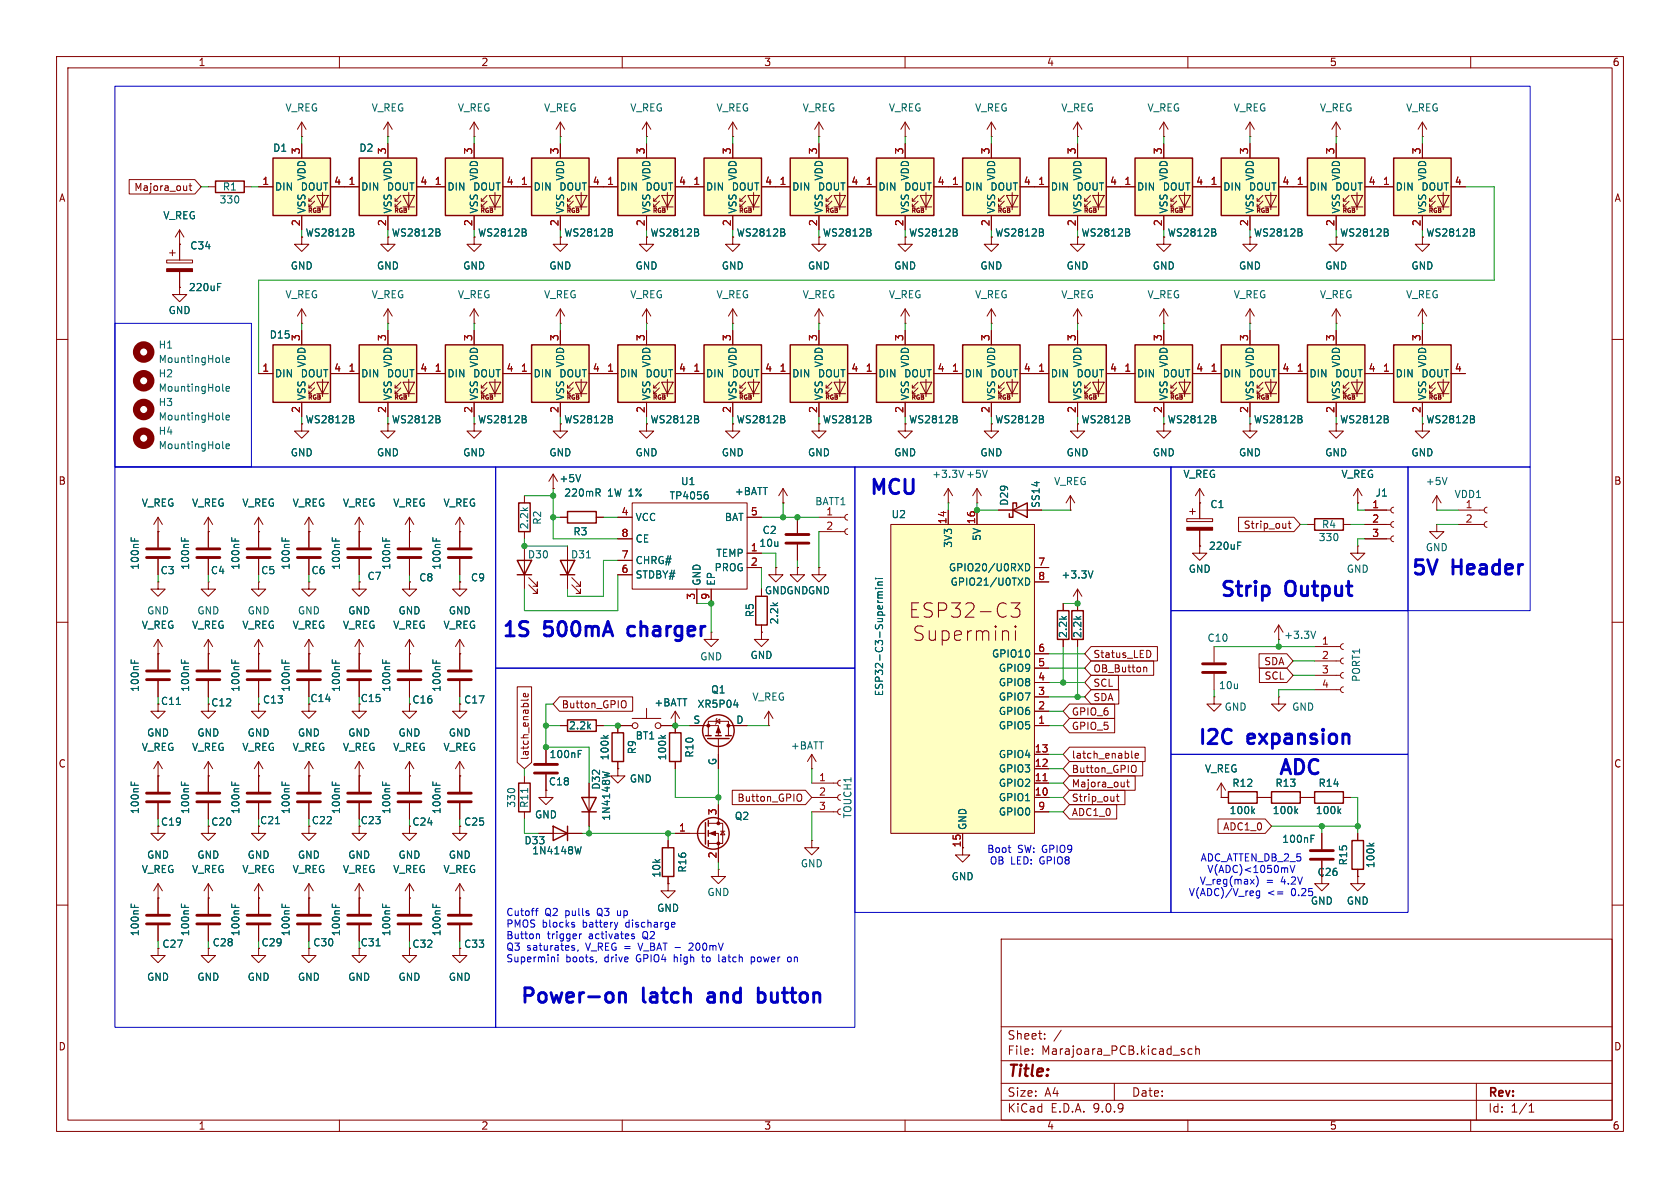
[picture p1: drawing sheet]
<svg xmlns="http://www.w3.org/2000/svg" width="297mm" height="210mm" viewBox="0 0 297 210" stroke-linecap="round" stroke-linejoin="round" font-family="sans-serif">
<defs><g id="words">
<g font-size="3.5" fill="#0000c2">
<text x="153.4" y="88.1">MCU</text>
<text x="215.4" y="106.2">Strip</text>
<text x="227.3" y="106.2">Output</text>
<text x="249.2" y="102.4">5V</text>
<text x="256.8" y="102.4">Header</text>
<text x="88.5" y="113.3">1S</text>
<text x="96.3" y="113.3">500mA</text>
<text x="112" y="113.3">charger</text>
<text x="211.5" y="132.3">I2C</text>
<text x="220.6" y="132.3">expansion</text>
<text x="225.7" y="137.7">ADC</text>
<text x="91.7" y="178.1">Power-on</text>
<text x="113.6" y="178.1">latch</text>
<text x="126.1" y="178.1">and</text>
<text x="136" y="178.1">button</text>
</g>
<g font-size="3.5" fill="#840000">
<text x="160.6" y="109.4">ESP32-C3</text>
<text x="161.3" y="113.5">Supermini</text>
</g>
<text font-size="2.8" fill="#840000" x="178" y="190.9">Title:</text>
<g font-size="2.1" fill="#840000">
<text x="178" y="184">Sheet:</text>
<text x="178" y="186.7">File:</text>
<text x="184.1" y="186.7">Marajoara_PCB.kicad_sch</text>
<text x="178" y="196.9">KiCad</text>
<text x="178" y="194.1">Size:</text>
<text x="184.7" y="194.1">A4</text>
<text x="185.7" y="196.9">E.D.A.</text>
<text x="193.3" y="196.9">9.0.9</text>
<text x="200" y="194.1">Date:</text>
<text x="263" y="194.3">Rev:</text>
<text x="263" y="196.9">Id:</text>
<text x="267.1" y="196.9">1/1</text>
</g>
<g font-size="1.8" fill="#840000">
<text x="35" y="11.9">1</text>
<text x="85" y="11.9">2</text>
<text x="135" y="11.9">3</text>
<text x="185" y="11.9">4</text>
<text x="235" y="11.9">5</text>
<text x="285" y="11.9">6</text>
<text x="10.3" y="35.9">A</text>
<text x="23.6" y="34">Majora_out</text>
<text x="285.3" y="35.9">A</text>
<text x="10.3" y="85.9">B</text>
<text x="285.3" y="85.9">B</text>
<text x="219.8" y="93.7">Strip_out</text>
<text x="193.2" y="119.1">OB_Button</text>
<text x="193.2" y="116.5">Status_LED</text>
<text x="223.4" y="117.8">SDA</text>
<text x="72.8" y="124.6">C16</text>
<text x="99.2" y="125.4">Button_GPIO</text>
<text x="193.2" y="124.1">SDA</text>
<text x="193.2" y="121.6">SCL</text>
<text x="223.5" y="120.3">SCL</text>
<text x="189.4" y="126.7">GPIO_6</text>
<text x="189.4" y="129.2">GPIO_5</text>
<text x="10.3" y="135.9">C</text>
<text x="93.7" y="134.5" transform="rotate(-90 93.7 134.5)">latch_enable</text>
<text x="189.4" y="134.3">latch_enable</text>
<text x="189.4" y="136.8">Button_GPIO</text>
<text x="285.3" y="135.9">C</text>
<text x="130.3" y="141.9">Button_GPIO</text>
<text x="189.4" y="141.9">Strip_out</text>
<text x="189.4" y="139.4">Majora_out</text>
<text x="28.4" y="146.2">C19</text>
<text x="37.2" y="146.2">C20</text>
<text x="45.9" y="145.9">C21</text>
<text x="55" y="145.9">C22</text>
<text x="63.7" y="145.9">C23</text>
<text x="72.8" y="146.2">C24</text>
<text x="189.4" y="144.5">ADC1_0</text>
<text x="216.1" y="147">ADC1_0</text>
<text x="46.1" y="167.5">C29</text>
<text x="63.7" y="167.5">C31</text>
<text x="72.8" y="167.7">C32</text>
<text x="10.3" y="185.9">D</text>
<text x="285.3" y="185.9">D</text>
<text x="35" y="199.9">1</text>
<text x="85" y="199.9">2</text>
<text x="135" y="199.9">3</text>
<text x="185" y="199.9">4</text>
<text x="235" y="199.9">5</text>
<text x="285" y="199.9">6</text>
</g>
<g font-size="1.8" fill="#006464">
<text x="50.4" y="19.9">V_REG</text>
<text x="65.6" y="19.9">V_REG</text>
<text x="80.8" y="19.9">V_REG</text>
<text x="96.1" y="19.9">V_REG</text>
<text x="111.3" y="19.9">V_REG</text>
<text x="126.6" y="19.9">V_REG</text>
<text x="141.8" y="19.9">V_REG</text>
<text x="157" y="19.9">V_REG</text>
<text x="172.3" y="19.9">V_REG</text>
<text x="187.5" y="19.9">V_REG</text>
<text x="202.8" y="19.9">V_REG</text>
<text x="218" y="19.9">V_REG</text>
<text x="233.2" y="19.9">V_REG</text>
<text x="248.5" y="19.9">V_REG</text>
<text x="48.2" y="27">D1</text>
<text x="63.4" y="27">D2</text>
<text x="39.3" y="33.9">R1</text>
<text x="48.5" y="33.9">DIN</text>
<text x="53.1" y="33.9">DOUT</text>
<text x="54.2" y="32" transform="rotate(-90 54.2 32)">VDD</text>
<text x="63.8" y="33.9">DIN</text>
<text x="68.3" y="33.9">DOUT</text>
<text x="69.4" y="32" transform="rotate(-90 69.4 32)">VDD</text>
<text x="79" y="33.9">DIN</text>
<text x="83.5" y="33.9">DOUT</text>
<text x="84.7" y="32" transform="rotate(-90 84.7 32)">VDD</text>
<text x="94.2" y="33.9">DIN</text>
<text x="98.8" y="33.9">DOUT</text>
<text x="99.9" y="32" transform="rotate(-90 99.9 32)">VDD</text>
<text x="109.5" y="33.9">DIN</text>
<text x="114" y="33.9">DOUT</text>
<text x="115.2" y="32" transform="rotate(-90 115.2 32)">VDD</text>
<text x="124.7" y="33.9">DIN</text>
<text x="129.3" y="33.9">DOUT</text>
<text x="130.4" y="32" transform="rotate(-90 130.4 32)">VDD</text>
<text x="140" y="33.9">DIN</text>
<text x="144.5" y="33.9">DOUT</text>
<text x="145.6" y="32" transform="rotate(-90 145.6 32)">VDD</text>
<text x="155.2" y="33.9">DIN</text>
<text x="159.7" y="33.9">DOUT</text>
<text x="160.9" y="32" transform="rotate(-90 160.9 32)">VDD</text>
<text x="170.4" y="33.9">DIN</text>
<text x="175" y="33.9">DOUT</text>
<text x="176.1" y="32" transform="rotate(-90 176.1 32)">VDD</text>
<text x="185.7" y="33.9">DIN</text>
<text x="190.2" y="33.9">DOUT</text>
<text x="191.4" y="32" transform="rotate(-90 191.4 32)">VDD</text>
<text x="200.9" y="33.9">DIN</text>
<text x="205.5" y="33.9">DOUT</text>
<text x="206.6" y="32" transform="rotate(-90 206.6 32)">VDD</text>
<text x="216.2" y="33.9">DIN</text>
<text x="220.7" y="33.9">DOUT</text>
<text x="221.8" y="32" transform="rotate(-90 221.8 32)">VDD</text>
<text x="231.4" y="33.9">DIN</text>
<text x="235.9" y="33.9">DOUT</text>
<text x="237.1" y="32" transform="rotate(-90 237.1 32)">VDD</text>
<text x="246.6" y="33.9">DIN</text>
<text x="251.2" y="33.9">DOUT</text>
<text x="252.3" y="32" transform="rotate(-90 252.3 32)">VDD</text>
<text x="28.8" y="39">V_REG</text>
<text x="38.7" y="36.2">330</text>
<text x="54.2" y="37.8" transform="rotate(-90 54.2 37.8)">VSS</text>
<text x="69.4" y="37.8" transform="rotate(-90 69.4 37.8)">VSS</text>
<text x="84.7" y="37.8" transform="rotate(-90 84.7 37.8)">VSS</text>
<text x="99.9" y="37.8" transform="rotate(-90 99.9 37.8)">VSS</text>
<text x="115.2" y="37.8" transform="rotate(-90 115.2 37.8)">VSS</text>
<text x="130.4" y="37.8" transform="rotate(-90 130.4 37.8)">VSS</text>
<text x="145.6" y="37.8" transform="rotate(-90 145.6 37.8)">VSS</text>
<text x="160.9" y="37.8" transform="rotate(-90 160.9 37.8)">VSS</text>
<text x="176.1" y="37.8" transform="rotate(-90 176.1 37.8)">VSS</text>
<text x="191.4" y="37.8" transform="rotate(-90 191.4 37.8)">VSS</text>
<text x="206.6" y="37.8" transform="rotate(-90 206.6 37.8)">VSS</text>
<text x="221.8" y="37.8" transform="rotate(-90 221.8 37.8)">VSS</text>
<text x="237.1" y="37.8" transform="rotate(-90 237.1 37.8)">VSS</text>
<text x="252.3" y="37.8" transform="rotate(-90 252.3 37.8)">VSS</text>
<text x="33.5" y="44.3">C34</text>
<text x="51.3" y="47.9">GND</text>
<text x="53.9" y="42">WS2812B</text>
<text x="66.5" y="47.9">GND</text>
<text x="69.2" y="42">WS2812B</text>
<text x="81.8" y="47.9">GND</text>
<text x="84.4" y="42">WS2812B</text>
<text x="97" y="47.9">GND</text>
<text x="99.7" y="42">WS2812B</text>
<text x="112.3" y="47.9">GND</text>
<text x="114.9" y="42">WS2812B</text>
<text x="127.5" y="47.9">GND</text>
<text x="130.1" y="42">WS2812B</text>
<text x="142.7" y="47.9">GND</text>
<text x="145.4" y="42">WS2812B</text>
<text x="158" y="47.9">GND</text>
<text x="160.6" y="42">WS2812B</text>
<text x="173.2" y="47.9">GND</text>
<text x="175.9" y="42">WS2812B</text>
<text x="188.5" y="47.9">GND</text>
<text x="191.1" y="42">WS2812B</text>
<text x="203.7" y="47.9">GND</text>
<text x="206.3" y="42">WS2812B</text>
<text x="218.9" y="47.9">GND</text>
<text x="221.6" y="42">WS2812B</text>
<text x="234.2" y="47.9">GND</text>
<text x="236.8" y="42">WS2812B</text>
<text x="249.4" y="47.9">GND</text>
<text x="252.1" y="42">WS2812B</text>
<text x="33.3" y="51.7">220uF</text>
<text x="50.4" y="52.9">V_REG</text>
<text x="65.6" y="52.9">V_REG</text>
<text x="80.8" y="52.9">V_REG</text>
<text x="96.1" y="52.9">V_REG</text>
<text x="111.3" y="52.9">V_REG</text>
<text x="126.6" y="52.9">V_REG</text>
<text x="141.8" y="52.9">V_REG</text>
<text x="157" y="52.9">V_REG</text>
<text x="172.3" y="52.9">V_REG</text>
<text x="187.5" y="52.9">V_REG</text>
<text x="202.8" y="52.9">V_REG</text>
<text x="218" y="52.9">V_REG</text>
<text x="233.2" y="52.9">V_REG</text>
<text x="248.5" y="52.9">V_REG</text>
<text x="29.7" y="55.7">GND</text>
<text x="27.9" y="61.8">H1</text>
<text x="27.9" y="64.4">MountingHole</text>
<text x="47.6" y="60">D15</text>
<text x="54.2" y="65" transform="rotate(-90 54.2 65)">VDD</text>
<text x="69.4" y="65" transform="rotate(-90 69.4 65)">VDD</text>
<text x="84.7" y="65" transform="rotate(-90 84.7 65)">VDD</text>
<text x="99.9" y="65" transform="rotate(-90 99.9 65)">VDD</text>
<text x="115.2" y="65" transform="rotate(-90 115.2 65)">VDD</text>
<text x="130.4" y="65" transform="rotate(-90 130.4 65)">VDD</text>
<text x="145.6" y="65" transform="rotate(-90 145.6 65)">VDD</text>
<text x="160.9" y="65" transform="rotate(-90 160.9 65)">VDD</text>
<text x="176.1" y="65" transform="rotate(-90 176.1 65)">VDD</text>
<text x="191.4" y="65" transform="rotate(-90 191.4 65)">VDD</text>
<text x="206.6" y="65" transform="rotate(-90 206.6 65)">VDD</text>
<text x="221.8" y="65" transform="rotate(-90 221.8 65)">VDD</text>
<text x="237.1" y="65" transform="rotate(-90 237.1 65)">VDD</text>
<text x="252.3" y="65" transform="rotate(-90 252.3 65)">VDD</text>
<text x="27.9" y="72">H3</text>
<text x="27.9" y="66.9">H2</text>
<text x="27.9" y="69.4">MountingHole</text>
<text x="48.5" y="66.9">DIN</text>
<text x="53.1" y="66.9">DOUT</text>
<text x="54.2" y="70.9" transform="rotate(-90 54.2 70.9)">VSS</text>
<text x="63.8" y="66.9">DIN</text>
<text x="68.3" y="66.9">DOUT</text>
<text x="69.4" y="70.9" transform="rotate(-90 69.4 70.9)">VSS</text>
<text x="79" y="66.9">DIN</text>
<text x="83.5" y="66.9">DOUT</text>
<text x="84.7" y="70.9" transform="rotate(-90 84.7 70.9)">VSS</text>
<text x="94.2" y="66.9">DIN</text>
<text x="98.8" y="66.9">DOUT</text>
<text x="99.9" y="70.9" transform="rotate(-90 99.9 70.9)">VSS</text>
<text x="109.5" y="66.9">DIN</text>
<text x="114" y="66.9">DOUT</text>
<text x="115.2" y="70.9" transform="rotate(-90 115.2 70.9)">VSS</text>
<text x="124.7" y="66.9">DIN</text>
<text x="129.3" y="66.9">DOUT</text>
<text x="130.4" y="70.9" transform="rotate(-90 130.4 70.9)">VSS</text>
<text x="140" y="66.9">DIN</text>
<text x="144.5" y="66.9">DOUT</text>
<text x="145.6" y="70.9" transform="rotate(-90 145.6 70.9)">VSS</text>
<text x="155.2" y="66.9">DIN</text>
<text x="159.7" y="66.9">DOUT</text>
<text x="160.9" y="70.9" transform="rotate(-90 160.9 70.9)">VSS</text>
<text x="170.4" y="66.9">DIN</text>
<text x="175" y="66.9">DOUT</text>
<text x="176.1" y="70.9" transform="rotate(-90 176.1 70.9)">VSS</text>
<text x="185.7" y="66.9">DIN</text>
<text x="190.2" y="66.9">DOUT</text>
<text x="191.4" y="70.9" transform="rotate(-90 191.4 70.9)">VSS</text>
<text x="200.9" y="66.9">DIN</text>
<text x="205.5" y="66.9">DOUT</text>
<text x="206.6" y="70.9" transform="rotate(-90 206.6 70.9)">VSS</text>
<text x="216.2" y="66.9">DIN</text>
<text x="220.7" y="66.9">DOUT</text>
<text x="221.8" y="70.9" transform="rotate(-90 221.8 70.9)">VSS</text>
<text x="231.4" y="66.9">DIN</text>
<text x="235.9" y="66.9">DOUT</text>
<text x="237.1" y="70.9" transform="rotate(-90 237.1 70.9)">VSS</text>
<text x="246.6" y="66.9">DIN</text>
<text x="251.2" y="66.9">DOUT</text>
<text x="252.3" y="70.9" transform="rotate(-90 252.3 70.9)">VSS</text>
<text x="27.9" y="74.5">MountingHole</text>
<text x="27.9" y="77.1">H4</text>
<text x="53.9" y="75">WS2812B</text>
<text x="69.2" y="75">WS2812B</text>
<text x="84.4" y="75">WS2812B</text>
<text x="99.7" y="75">WS2812B</text>
<text x="114.9" y="75">WS2812B</text>
<text x="130.1" y="75">WS2812B</text>
<text x="145.4" y="75">WS2812B</text>
<text x="160.6" y="75">WS2812B</text>
<text x="175.9" y="75">WS2812B</text>
<text x="191.1" y="75">WS2812B</text>
<text x="206.3" y="75">WS2812B</text>
<text x="221.6" y="75">WS2812B</text>
<text x="236.8" y="75">WS2812B</text>
<text x="252.1" y="75">WS2812B</text>
<text x="27.9" y="79.6">MountingHole</text>
<text x="51.3" y="80.9">GND</text>
<text x="66.5" y="80.9">GND</text>
<text x="81.8" y="80.9">GND</text>
<text x="97" y="80.9">GND</text>
<text x="112.3" y="80.9">GND</text>
<text x="127.5" y="80.9">GND</text>
<text x="142.7" y="80.9">GND</text>
<text x="158" y="80.9">GND</text>
<text x="173.2" y="80.9">GND</text>
<text x="188.5" y="80.9">GND</text>
<text x="203.7" y="80.9">GND</text>
<text x="218.9" y="80.9">GND</text>
<text x="234.2" y="80.9">GND</text>
<text x="249.4" y="80.9">GND</text>
<text x="25" y="89.8">V_REG</text>
<text x="33.9" y="89.8">V_REG</text>
<text x="42.7" y="89.8">V_REG</text>
<text x="51.6" y="89.8">V_REG</text>
<text x="60.5" y="89.8">V_REG</text>
<text x="69.4" y="89.8">V_REG</text>
<text x="78.3" y="89.8">V_REG</text>
<text x="98.8" y="85.4">+5V</text>
<text x="99.7" y="88">220mR</text>
<text x="107.4" y="88">1W 1%</text>
<text x="118.3" y="88.5">TP4056</text>
<text x="120.3" y="86">U1</text>
<text x="129.8" y="87.7">+BATT</text>
<text x="144" y="89.5">BATT1</text>
<text x="164.7" y="84.7">+3.3V</text>
<text x="170.7" y="84.7">+5V</text>
<text x="178.4" y="89.5" transform="rotate(-90 178.4 89.5)">D29</text>
<text x="184" y="89.9" transform="rotate(-90 184 89.9)">SS14</text>
<text x="186.3" y="86">V_REG</text>
<text x="209.1" y="84.7">V_REG</text>
<text x="237.1" y="84.7">V_REG</text>
<text x="243.1" y="88">J1</text>
<text x="252" y="86">+5V</text>
<text x="257.1" y="88.2">VDD1</text>
<text x="93.6" y="93.7" transform="rotate(-90 93.6 93.7)">2.2k</text>
<text x="95.9" y="92.9" transform="rotate(-90 95.9 92.9)">R2</text>
<text x="101.3" y="94.8">R3</text>
<text x="112.3" y="92.3">VCC</text>
<text x="128" y="92.3">BAT</text>
<text x="134.7" y="94.6">C2</text>
<text x="157.5" y="91.8">U2</text>
<text x="173.6" y="95.7" transform="rotate(-90 173.6 95.7)">5V</text>
<text x="213.9" y="90">C1</text>
<text x="233" y="95.9">330</text>
<text x="233.6" y="93.6">R4</text>
<text x="24.7" y="100.8" transform="rotate(-90 24.7 100.8)">100nF</text>
<text x="28.3" y="101.7">C3</text>
<text x="33.6" y="100.8" transform="rotate(-90 33.6 100.8)">100nF</text>
<text x="37.2" y="101.7">C4</text>
<text x="42.5" y="100.8" transform="rotate(-90 42.5 100.8)">100nF</text>
<text x="46.1" y="101.7">C5</text>
<text x="51.4" y="100.8" transform="rotate(-90 51.4 100.8)">100nF</text>
<text x="55" y="101.7">C6</text>
<text x="60.3" y="100.8" transform="rotate(-90 60.3 100.8)">100nF</text>
<text x="69.2" y="100.8" transform="rotate(-90 69.2 100.8)">100nF</text>
<text x="78.1" y="100.8" transform="rotate(-90 78.1 100.8)">100nF</text>
<text x="93.2" y="98.9">D30</text>
<text x="100.8" y="98.9">D31</text>
<text x="112.3" y="96.1">CE</text>
<text x="112.3" y="99.9">CHRG#</text>
<text x="126.2" y="101.2">PROG</text>
<text x="126.5" y="98.7">TEMP</text>
<text x="134.1" y="96.9">10u</text>
<text x="167.7" y="101.2">GPIO20/U0RXD</text>
<text x="168.5" y="96.9" transform="rotate(-90 168.5 96.9)">3V3</text>
<text x="210.1" y="101.4">GND</text>
<text x="213.6" y="97.4">220uF</text>
<text x="238" y="101.4">GND</text>
<text x="252" y="97.6">GND</text>
<text x="64.9" y="102.7">C7</text>
<text x="74" y="103">C8</text>
<text x="83.2" y="103">C9</text>
<text x="112.3" y="102.5">STDBY#</text>
<text x="124.1" y="103.6" transform="rotate(-90 124.1 103.6)">GND</text>
<text x="126.6" y="103.6" transform="rotate(-90 126.6 103.6)">EP</text>
<text x="135.1" y="105.3">GNDGNDGND</text>
<text x="168" y="103.7">GPIO21/U0TXD</text>
<text x="187.6" y="102.5">+3.3V</text>
<text x="25" y="111.4">V_REG</text>
<text x="25.9" y="108.8">GND</text>
<text x="33.9" y="111.4">V_REG</text>
<text x="34.8" y="108.8">GND</text>
<text x="42.7" y="111.4">V_REG</text>
<text x="43.7" y="108.8">GND</text>
<text x="51.6" y="111.4">V_REG</text>
<text x="52.6" y="108.8">GND</text>
<text x="60.5" y="111.4">V_REG</text>
<text x="61.5" y="108.8">GND</text>
<text x="69.4" y="111.4">V_REG</text>
<text x="70.4" y="108.8">GND</text>
<text x="78.3" y="111.4">V_REG</text>
<text x="79.2" y="108.8">GND</text>
<text x="133.5" y="109.2" transform="rotate(-90 133.5 109.2)">R5</text>
<text x="137.8" y="110.5" transform="rotate(-90 137.8 110.5)">2.2k</text>
<text x="188.8" y="112.9" transform="rotate(-90 188.8 112.9)">2.2k</text>
<text x="191.4" y="112.9" transform="rotate(-90 191.4 112.9)">2.2k</text>
<text x="213.4" y="113.6">C10</text>
<text x="226.9" y="113.1">+3.3V</text>
<text x="123.7" y="116.9">GND</text>
<text x="132.6" y="116.7">GND</text>
<text x="175.3" y="116.4">GPIO10</text>
<text x="176.5" y="119">GPIO9</text>
<text x="24.7" y="122.4" transform="rotate(-90 24.7 122.4)">100nF</text>
<text x="28.4" y="124.8">C11</text>
<text x="33.6" y="122.4" transform="rotate(-90 33.6 122.4)">100nF</text>
<text x="37.2" y="125.1">C12</text>
<text x="42.5" y="122.4" transform="rotate(-90 42.5 122.4)">100nF</text>
<text x="46.4" y="124.6">C13</text>
<text x="51.4" y="122.4" transform="rotate(-90 51.4 122.4)">100nF</text>
<text x="54.8" y="124.3">C14</text>
<text x="60.3" y="122.4" transform="rotate(-90 60.3 122.4)">100nF</text>
<text x="63.7" y="124.3">C15</text>
<text x="69.2" y="122.4" transform="rotate(-90 69.2 122.4)">100nF</text>
<text x="78.1" y="122.4" transform="rotate(-90 78.1 122.4)">100nF</text>
<text x="82" y="124.6">C17</text>
<text x="115.6" y="125.1">+BATT</text>
<text x="123.2" y="125.3">XR5P04</text>
<text x="125.6" y="122.8">Q1</text>
<text x="132.9" y="124.1">V_REG</text>
<text x="156.3" y="123.2" transform="rotate(-90 156.3 123.2)">ESP32-C3-Supermini</text>
<text x="176.5" y="121.5">GPIO8</text>
<text x="176.5" y="124.1">GPIO7</text>
<text x="215.4" y="122">10u</text>
<text x="216.4" y="125.8">GND</text>
<text x="228.3" y="125.8">GND</text>
<text x="240.6" y="120.6" transform="rotate(-90 240.6 120.6)">PORT1</text>
<text x="25.9" y="130.4">GND</text>
<text x="34.8" y="130.4">GND</text>
<text x="43.7" y="130.4">GND</text>
<text x="52.6" y="130.4">GND</text>
<text x="61.5" y="130.4">GND</text>
<text x="70.4" y="130.4">GND</text>
<text x="79.2" y="130.4">GND</text>
<text x="100.5" y="129.1">2.2k</text>
<text x="112.3" y="130.9">BT1</text>
<text x="122.5" y="128">S</text>
<text x="130.1" y="128">D</text>
<text x="176.5" y="126.6">GPIO6</text>
<text x="176.5" y="129.1">GPIO5</text>
<text x="25" y="132.9">V_REG</text>
<text x="33.9" y="132.9">V_REG</text>
<text x="42.7" y="132.9">V_REG</text>
<text x="51.6" y="132.9">V_REG</text>
<text x="60.5" y="132.9">V_REG</text>
<text x="69.4" y="132.9">V_REG</text>
<text x="78.3" y="132.9">V_REG</text>
<text x="97" y="134.2">100nF</text>
<text x="107.8" y="134.5" transform="rotate(-90 107.8 134.5)">100k</text>
<text x="112.6" y="133.4" transform="rotate(-90 112.6 133.4)">R9</text>
<text x="118" y="134.5" transform="rotate(-90 118 134.5)">100k</text>
<text x="122.8" y="134" transform="rotate(-90 122.8 134)">R10</text>
<text x="126.7" y="135.4" transform="rotate(-90 126.7 135.4)">G</text>
<text x="139.7" y="132.7">+BATT</text>
<text x="176.5" y="134.2">GPIO4</text>
<text x="176.5" y="136.8">GPIO3</text>
<text x="212.9" y="136.8">V_REG</text>
<text x="91.3" y="142.9" transform="rotate(-90 91.3 142.9)">330</text>
<text x="93.6" y="142.9" transform="rotate(-90 93.6 142.9)">R11</text>
<text x="96.9" y="139">C18</text>
<text x="106.3" y="139.7" transform="rotate(-90 106.3 139.7)">D32</text>
<text x="111.2" y="138.5">GND</text>
<text x="176.5" y="139.3">GPIO2</text>
<text x="176.5" y="141.8">GPIO1</text>
<text x="217.8" y="139.3">R12</text>
<text x="225.4" y="139.3">R13</text>
<text x="233" y="139.3">R14</text>
<text x="24.7" y="144" transform="rotate(-90 24.7 144)">100nF</text>
<text x="33.6" y="144" transform="rotate(-90 33.6 144)">100nF</text>
<text x="42.5" y="144" transform="rotate(-90 42.5 144)">100nF</text>
<text x="51.4" y="144" transform="rotate(-90 51.4 144)">100nF</text>
<text x="60.3" y="144" transform="rotate(-90 60.3 144)">100nF</text>
<text x="69.2" y="144" transform="rotate(-90 69.2 144)">100nF</text>
<text x="78.1" y="144" transform="rotate(-90 78.1 144)">100nF</text>
<text x="82" y="146.2">C25</text>
<text x="92.6" y="149.5">D33</text>
<text x="94.5" y="144.9">GND</text>
<text x="108.1" y="145.2" transform="rotate(-90 108.1 145.2)">1N4148W</text>
<text x="129.8" y="145.1">Q2</text>
<text x="150.7" y="144.8" transform="rotate(-90 150.7 144.8)">TOUCH1</text>
<text x="171" y="146.8" transform="rotate(-90 171 146.8)">GND</text>
<text x="176.5" y="144.4">GPIO0</text>
<text x="217.3" y="144.1">100k</text>
<text x="224.9" y="144.1">100k</text>
<text x="226.6" y="149.2">100nF</text>
<text x="232.5" y="144.1">100k</text>
<text x="25" y="154.5">V_REG</text>
<text x="25.9" y="152">GND</text>
<text x="33.9" y="154.5">V_REG</text>
<text x="34.8" y="152">GND</text>
<text x="42.7" y="154.5">V_REG</text>
<text x="43.7" y="152">GND</text>
<text x="51.6" y="154.5">V_REG</text>
<text x="52.6" y="152">GND</text>
<text x="60.5" y="154.5">V_REG</text>
<text x="61.5" y="152">GND</text>
<text x="69.4" y="154.5">V_REG</text>
<text x="70.4" y="152">GND</text>
<text x="78.3" y="154.5">V_REG</text>
<text x="79.2" y="152">GND</text>
<text x="94" y="151.2">1N4148W</text>
<text x="116.9" y="155.2" transform="rotate(-90 116.9 155.2)">10k</text>
<text x="121.5" y="154.3" transform="rotate(-90 121.5 154.3)">R16</text>
<text x="141.5" y="153.5">GND</text>
<text x="168.1" y="155.8">GND</text>
<text x="232.8" y="155">C26</text>
<text x="238.4" y="153.1" transform="rotate(-90 238.4 153.1)">R15</text>
<text x="243.2" y="153.6" transform="rotate(-90 243.2 153.6)">100k</text>
<text x="116.1" y="161.4">GND</text>
<text x="125" y="158.6">GND</text>
<text x="228.4" y="158.6">0.25</text>
<text x="231.6" y="160.1">GND</text>
<text x="238" y="160.1">GND</text>
<text x="24.7" y="165.6" transform="rotate(-90 24.7 165.6)">100nF</text>
<text x="28.6" y="167.7">C27</text>
<text x="33.6" y="165.6" transform="rotate(-90 33.6 165.6)">100nF</text>
<text x="37.5" y="167.5">C28</text>
<text x="42.5" y="165.6" transform="rotate(-90 42.5 165.6)">100nF</text>
<text x="51.4" y="165.6" transform="rotate(-90 51.4 165.6)">100nF</text>
<text x="55.3" y="167.5">C30</text>
<text x="60.3" y="165.6" transform="rotate(-90 60.3 165.6)">100nF</text>
<text x="69.2" y="165.6" transform="rotate(-90 69.2 165.6)">100nF</text>
<text x="78.1" y="165.6" transform="rotate(-90 78.1 165.6)">100nF</text>
<text x="82" y="167.7">C33</text>
<text x="25.9" y="173.6">GND</text>
<text x="34.8" y="173.6">GND</text>
<text x="43.7" y="173.6">GND</text>
<text x="52.6" y="173.6">GND</text>
<text x="61.5" y="173.6">GND</text>
<text x="70.4" y="173.6">GND</text>
<text x="79.2" y="173.6">GND</text>
</g>
<g font-size="1.8" fill="#a90000">
<text x="53.1" y="27.4" transform="rotate(-90 53.1 27.4)">3</text>
<text x="68.3" y="27.4" transform="rotate(-90 68.3 27.4)">3</text>
<text x="83.6" y="27.4" transform="rotate(-90 83.6 27.4)">3</text>
<text x="98.8" y="27.4" transform="rotate(-90 98.8 27.4)">3</text>
<text x="114" y="27.4" transform="rotate(-90 114 27.4)">3</text>
<text x="129.3" y="27.4" transform="rotate(-90 129.3 27.4)">3</text>
<text x="144.5" y="27.4" transform="rotate(-90 144.5 27.4)">3</text>
<text x="159.8" y="27.4" transform="rotate(-90 159.8 27.4)">3</text>
<text x="175" y="27.4" transform="rotate(-90 175 27.4)">3</text>
<text x="190.2" y="27.4" transform="rotate(-90 190.2 27.4)">3</text>
<text x="205.5" y="27.4" transform="rotate(-90 205.5 27.4)">3</text>
<text x="220.7" y="27.4" transform="rotate(-90 220.7 27.4)">3</text>
<text x="236" y="27.4" transform="rotate(-90 236 27.4)">3</text>
<text x="251.2" y="27.4" transform="rotate(-90 251.2 27.4)">3</text>
<text x="46.3" y="32.8">1</text>
<text x="59" y="32.8">4</text>
<text x="61.5" y="32.8">1</text>
<text x="74.2" y="32.8">4</text>
<text x="76.8" y="32.8">1</text>
<text x="89.5" y="32.8">4</text>
<text x="92" y="32.8">1</text>
<text x="104.7" y="32.8">4</text>
<text x="107.2" y="32.8">1</text>
<text x="119.9" y="32.8">4</text>
<text x="122.5" y="32.8">1</text>
<text x="135.2" y="32.8">4</text>
<text x="137.7" y="32.8">1</text>
<text x="150.4" y="32.8">4</text>
<text x="153" y="32.8">1</text>
<text x="165.7" y="32.8">4</text>
<text x="168.2" y="32.8">1</text>
<text x="180.9" y="32.8">4</text>
<text x="183.4" y="32.8">1</text>
<text x="196.1" y="32.8">4</text>
<text x="198.7" y="32.8">1</text>
<text x="211.4" y="32.8">4</text>
<text x="213.9" y="32.8">1</text>
<text x="226.6" y="32.8">4</text>
<text x="229.2" y="32.8">1</text>
<text x="241.9" y="32.8">4</text>
<text x="244.4" y="32.8">1</text>
<text x="257.1" y="32.8">4</text>
<text x="53.1" y="40.1" transform="rotate(-90 53.1 40.1)">2</text>
<text x="68.3" y="40.1" transform="rotate(-90 68.3 40.1)">2</text>
<text x="83.6" y="40.1" transform="rotate(-90 83.6 40.1)">2</text>
<text x="98.8" y="40.1" transform="rotate(-90 98.8 40.1)">2</text>
<text x="114" y="40.1" transform="rotate(-90 114 40.1)">2</text>
<text x="129.3" y="40.1" transform="rotate(-90 129.3 40.1)">2</text>
<text x="144.5" y="40.1" transform="rotate(-90 144.5 40.1)">2</text>
<text x="159.8" y="40.1" transform="rotate(-90 159.8 40.1)">2</text>
<text x="175" y="40.1" transform="rotate(-90 175 40.1)">2</text>
<text x="190.2" y="40.1" transform="rotate(-90 190.2 40.1)">2</text>
<text x="205.5" y="40.1" transform="rotate(-90 205.5 40.1)">2</text>
<text x="220.7" y="40.1" transform="rotate(-90 220.7 40.1)">2</text>
<text x="236" y="40.1" transform="rotate(-90 236 40.1)">2</text>
<text x="251.2" y="40.1" transform="rotate(-90 251.2 40.1)">2</text>
<text x="46.3" y="65.8">1</text>
<text x="53.1" y="60.4" transform="rotate(-90 53.1 60.4)">3</text>
<text x="59" y="65.8">4</text>
<text x="61.5" y="65.8">1</text>
<text x="68.3" y="60.4" transform="rotate(-90 68.3 60.4)">3</text>
<text x="74.2" y="65.8">4</text>
<text x="76.8" y="65.8">1</text>
<text x="83.6" y="60.4" transform="rotate(-90 83.6 60.4)">3</text>
<text x="89.5" y="65.8">4</text>
<text x="92" y="65.8">1</text>
<text x="98.8" y="60.4" transform="rotate(-90 98.8 60.4)">3</text>
<text x="104.7" y="65.8">4</text>
<text x="107.2" y="65.8">1</text>
<text x="114" y="60.4" transform="rotate(-90 114 60.4)">3</text>
<text x="119.9" y="65.8">4</text>
<text x="122.5" y="65.8">1</text>
<text x="129.3" y="60.4" transform="rotate(-90 129.3 60.4)">3</text>
<text x="135.2" y="65.8">4</text>
<text x="137.7" y="65.8">1</text>
<text x="144.5" y="60.4" transform="rotate(-90 144.5 60.4)">3</text>
<text x="150.4" y="65.8">4</text>
<text x="153" y="65.8">1</text>
<text x="159.8" y="60.4" transform="rotate(-90 159.8 60.4)">3</text>
<text x="165.7" y="65.8">4</text>
<text x="168.2" y="65.8">1</text>
<text x="175" y="60.4" transform="rotate(-90 175 60.4)">3</text>
<text x="180.9" y="65.8">4</text>
<text x="183.4" y="65.8">1</text>
<text x="190.2" y="60.4" transform="rotate(-90 190.2 60.4)">3</text>
<text x="196.1" y="65.8">4</text>
<text x="198.7" y="65.8">1</text>
<text x="205.5" y="60.4" transform="rotate(-90 205.5 60.4)">3</text>
<text x="211.4" y="65.8">4</text>
<text x="213.9" y="65.8">1</text>
<text x="220.7" y="60.4" transform="rotate(-90 220.7 60.4)">3</text>
<text x="226.6" y="65.8">4</text>
<text x="229.2" y="65.8">1</text>
<text x="236" y="60.4" transform="rotate(-90 236 60.4)">3</text>
<text x="241.9" y="65.8">4</text>
<text x="244.4" y="65.8">1</text>
<text x="251.2" y="60.4" transform="rotate(-90 251.2 60.4)">3</text>
<text x="257.1" y="65.8">4</text>
<text x="53.1" y="73.1" transform="rotate(-90 53.1 73.1)">2</text>
<text x="68.3" y="73.1" transform="rotate(-90 68.3 73.1)">2</text>
<text x="83.6" y="73.1" transform="rotate(-90 83.6 73.1)">2</text>
<text x="98.8" y="73.1" transform="rotate(-90 98.8 73.1)">2</text>
<text x="114" y="73.1" transform="rotate(-90 114 73.1)">2</text>
<text x="129.3" y="73.1" transform="rotate(-90 129.3 73.1)">2</text>
<text x="144.5" y="73.1" transform="rotate(-90 144.5 73.1)">2</text>
<text x="159.8" y="73.1" transform="rotate(-90 159.8 73.1)">2</text>
<text x="175" y="73.1" transform="rotate(-90 175 73.1)">2</text>
<text x="190.2" y="73.1" transform="rotate(-90 190.2 73.1)">2</text>
<text x="205.5" y="73.1" transform="rotate(-90 205.5 73.1)">2</text>
<text x="220.7" y="73.1" transform="rotate(-90 220.7 73.1)">2</text>
<text x="236" y="73.1" transform="rotate(-90 236 73.1)">2</text>
<text x="251.2" y="73.1" transform="rotate(-90 251.2 73.1)">2</text>
<text x="242.5" y="89.9">1</text>
<text x="259" y="89.9">1</text>
<text x="109.8" y="91.2">4</text>
<text x="109.8" y="95">8</text>
<text x="132.6" y="91.2">5</text>
<text x="146" y="91.2">1</text>
<text x="146" y="93.7">2</text>
<text x="167.4" y="92.8" transform="rotate(-90 167.4 92.8)">14</text>
<text x="172.5" y="92.8" transform="rotate(-90 172.5 92.8)">16</text>
<text x="242.5" y="92.5">2</text>
<text x="242.5" y="95">3</text>
<text x="259" y="92.5">2</text>
<text x="109.8" y="98.8">7</text>
<text x="109.8" y="101.3">6</text>
<text x="132.6" y="97.5">1</text>
<text x="132.6" y="100.1">2</text>
<text x="183.4" y="100.1">7</text>
<text x="122.9" y="106.1" transform="rotate(-90 122.9 106.1)">3</text>
<text x="125.5" y="106.1" transform="rotate(-90 125.5 106.1)">9</text>
<text x="183.4" y="102.6">8</text>
<text x="183.4" y="115.3">6</text>
<text x="183.4" y="117.9">5</text>
<text x="233.6" y="114">1</text>
<text x="233.6" y="116.6">2</text>
<text x="233.6" y="119.1">3</text>
<text x="183.4" y="120.4">4</text>
<text x="183.4" y="122.9">3</text>
<text x="183.4" y="125.5">2</text>
<text x="233.6" y="121.7">4</text>
<text x="183.4" y="128">1</text>
<text x="182.8" y="133.1">13</text>
<text x="182.8" y="135.6">12</text>
<text x="144.7" y="138.2">1</text>
<text x="144.7" y="140.7">2</text>
<text x="144.7" y="143.3">3</text>
<text x="182.8" y="138.2">11</text>
<text x="182.8" y="140.7">10</text>
<text x="183.4" y="143.3">9</text>
<text x="119.9" y="147.1">1</text>
<text x="126.7" y="144.2" transform="rotate(-90 126.7 144.2)">3</text>
<text x="169.9" y="149.9" transform="rotate(-90 169.9 149.9)">15</text>
<text x="126.7" y="151.8" transform="rotate(-90 126.7 151.8)">2</text>
</g>
<g font-size="1.8" fill="#0000c2">
<text x="174.4" y="151">Boot</text>
<text x="174.9" y="153">OB LED:</text>
<text x="179.9" y="151">SW: GPIO9</text>
<text x="183.9" y="153">GPIO8</text>
<text x="212.2" y="152.5">ADC_ATTEN_DB_2_5</text>
<text x="213.3" y="154.5">V(ADC)&lt;1050mV</text>
<text x="210.1" y="158.6">V(ADC)/V_reg</text>
<text x="212" y="156.6">V_reg(max)</text>
<text x="223.8" y="156.6">=</text>
<text x="224.1" y="158.6">&lt;=</text>
<text x="226.6" y="156.6">4.2V</text>
<text x="89.4" y="162.1">Cutoff</text>
<text x="89.4" y="164.2">PMOS blocks</text>
<text x="89.4" y="166.2">Button</text>
<text x="96.3" y="162.1">Q2</text>
<text x="96.7" y="166.2">trigger</text>
<text x="100" y="162.1">pulls</text>
<text x="103.1" y="164.2">battery</text>
<text x="104.2" y="166.2">activates</text>
<text x="105.9" y="162.1">Q3</text>
<text x="109.6" y="162.1">up</text>
<text x="110.9" y="164.2">discharge</text>
<text x="113.9" y="166.2">Q2</text>
<text x="89.4" y="168.3">Q3</text>
<text x="89.4" y="170.3">Supermini</text>
<text x="93.1" y="168.3">saturates,</text>
<text x="100" y="170.3">boots,</text>
<text x="103.7" y="168.3">V_REG =</text>
<text x="107" y="170.3">drive</text>
<text x="112.8" y="170.3">GPIO4</text>
<text x="113.4" y="168.3">V_BAT -</text>
<text x="119.6" y="170.3">high</text>
<text x="122.7" y="168.3">200mV</text>
<text x="124.8" y="170.3">to</text>
<text x="127.9" y="170.3">latch</text>
<text x="133.8" y="170.3">power</text>
<text x="140.5" y="170.3">on</text>
</g>
<g font-size="1.1" fill="#840000">
<text x="54.3" y="37.8">RGB</text>
<text x="69.6" y="37.8">RGB</text>
<text x="84.8" y="37.8">RGB</text>
<text x="100.1" y="37.8">RGB</text>
<text x="115.3" y="37.8">RGB</text>
<text x="130.5" y="37.8">RGB</text>
<text x="145.8" y="37.8">RGB</text>
<text x="161" y="37.8">RGB</text>
<text x="176.3" y="37.8">RGB</text>
<text x="191.5" y="37.8">RGB</text>
<text x="206.7" y="37.8">RGB</text>
<text x="222" y="37.8">RGB</text>
<text x="237.2" y="37.8">RGB</text>
<text x="252.5" y="37.8">RGB</text>
<text x="54.3" y="70.8">RGB</text>
<text x="69.6" y="70.8">RGB</text>
<text x="84.8" y="70.8">RGB</text>
<text x="100.1" y="70.8">RGB</text>
<text x="115.3" y="70.8">RGB</text>
<text x="130.5" y="70.8">RGB</text>
<text x="145.8" y="70.8">RGB</text>
<text x="161" y="70.8">RGB</text>
<text x="176.3" y="70.8">RGB</text>
<text x="191.5" y="70.8">RGB</text>
<text x="206.7" y="70.8">RGB</text>
<text x="222" y="70.8">RGB</text>
<text x="237.2" y="70.8">RGB</text>
<text x="252.5" y="70.8">RGB</text>
</g>
</g></defs>
<g fill="none" stroke="#840000" stroke-width=".18">
<path d="M10 10h277v190h-277zM12 12h273v186h-273zM60 10v2M110 10v2M160 10v2M210 10v2M260 10v2M175.3 24.1h.1M175.3 21.6l.7 1.3M175.3 21.6l-.8 1.3M175.3 21.6v2.5M129.5 41.9v1.3h1.3l-1.3 1.3-1.2-1.3h1.2"/>
<path d="M129.5 41.9h.1M144.8 41.9v1.3h1.2l-1.2 1.3-1.3-1.3h1.3M144.8 41.9h.1M144.8 57.2h.1M144.8 54.6l.7 1.3M144.8 54.6l-.8 1.3M144.8 54.6v2.6M160 41.9v1.3h1.3l-1.3 1.3-1.3-1.3h1.3M160 41.9h.1M160 57.2h.1M160 54.6l.8 1.3M160 54.6l-.7 1.3"/>
<path d="M160 54.6v2.6M10 60h2M129.5 74.9v1.3h1.3l-1.3 1.3-1.2-1.3h1.2M129.5 74.9h.1M144.8 74.9v1.3h1.2l-1.2 1.3-1.3-1.3h1.3M144.8 74.9h.1M190.5 74.9v1.3h1.3l-1.3 1.3-1.3-1.3h1.3M190.5 74.9h.1M285 60h2M138.4 88.9h.1M138.4 86.4l-.7 1.2M138.4 86.4l.8 1.2"/>
<path d="M138.4 86.4v2.5M10 110h2M285 110h2M10 160h2M177 166h108v32h-108zM285 160h2M60 198v2M110 198v2M160 198v2M177 194.5h108M177 191.5h108M177 187.5h108"/>
<path d="M177 181.5h108M182.5 186.3v.1M182.5 185.5v.1M184.7 183.6v.1M184.7 182.8v.1M187.6 182.1l-1.3 2M197 191.5v3M209.4 186v.3M210 198v2M210.7 185.5l-.4-.1-.3 .3v.4l.2 .2h.5M211.4 185.5l.2-.1 .4 .1v.9M211.4 184.9v1.5"/>
<path d="M260 198v2M261 191.5v6.5M270.3 196.6h.9M270.3 195.5l.4-.4v1.5"/>
</g>
<path d="M139.7 61h10.2v10.1h-10.2z" fill="#ffffc2"/>
<path d="M144.8 58.4v2.6M137.2 66h2.5M144.8 71.1v2.6M146 68.6h.6M146 69.6h.6M147.1 67.6l-1.1 1v-.5M147.1 68.6l-1.1 1v-.5M147.4 67.6h2.1l-1 2zM147.4 69.6h2.1M148.5 67.1v3M149.9 66h2.5" fill="none" stroke="#840000" stroke-width=".18"/>
<path d="M139.7 61h10.2v10.1h-10.2z" fill="none" stroke="#840000" stroke-width=".25"/>
<path d="M153.9 74.1l.1 .2-.1 .4M153.9 73.6v.4" fill="none" stroke="#006464" stroke-width=".18"/>
<path d="M139.7 27.9h10.2v10.2h-10.2z" fill="#ffffc2"/>
<g fill="none" stroke="#840000" stroke-width=".18">
<path d="M137.2 33h2.5M144.8 24.1h.1M144.8 21.6v2.5M144.8 25.4v2.5M144.8 38.1v2.5M144.8 21.6l.7 1.3M144.8 21.6l-.8 1.3M146 35.6h.6M146 36.6h.6M147.1 34.5l-1.1 1.1v-.5M147.1 35.6l-1.1 1v-.5M147.4 34.5h2.1l-1 2.1z"/>
<path d="M147.4 36.6h2.1M148.5 34v3.1M149.9 33h2.5M99.1 74.9v1.3h1.2l-1.2 1.3-1.3-1.3h1.3M99.1 74.9h.1M97.8 86.4h.1M97.8 83.8l-.8 1.3M97.8 83.8l.8 1.3M97.8 83.8v2.6M214.6 114.3v2.8M214.6 119.1v2.8M226.1 113h.1"/>
<path d="M226.1 110.5l-.8 1.3M226.1 110.5l.7 1.3M226.1 110.5v2.5M232.4 114.3h4.6M232.4 116.8h4.6M232.4 119.4h4.6M237.5 113.8l-.4 .1-.1 .4 .1 .4 .4 .1M237.5 116.3l-.4 .2-.1 .3 .1 .4 .4 .1M237.5 118.9l-.4 .1-.1 .4 .1 .3 .4 .2M214.6 123.2v1.3h1.3l-1.3 1.2-1.2-1.2h1.2M214.6 123.2h.1M226.1 123.2v1.3h1.2l-1.2 1.2-1.3-1.2h1.3"/>
<path d="M226.1 123.2h.1M232.4 121.9h4.6M237.5 121.4l-.4 .2-.1 .3 .1 .4 .4 .1M233.7 152.1v4.1h1.2l-1.2 1.3-1.3-1.3h1.3M233.7 147.3v2.8M240 154.9v1.3h1.3l-1.3 1.3-1.2-1.3h1.2M240 154.9h.1M240 147.3v1.3M240 153.7v1.2M27.9 167.6v1.3h1.3l-1.3 1.3-1.2-1.3h1.2M27.9 167.6h.1M36.8 167.6v1.3h1.3l-1.3 1.3-1.2-1.3h1.2"/>
<path d="M36.8 167.6h.1M45.7 167.6v1.3h1.3l-1.3 1.3-1.3-1.3h1.3M54.6 167.6v1.3h1.3l-1.3 1.3-1.3-1.3h1.3M54.6 167.6h.1M63.5 167.6v1.3h1.3l-1.3 1.3-1.3-1.3h1.3M72.4 167.6v1.3h1.3l-1.3 1.3-1.3-1.3h1.3M81.3 167.6v1.3h1.2l-1.2 1.3-1.3-1.3h1.3M81.3 167.6h.1"/>
</g>
<path d="M139.7 27.9h10.2v10.2h-10.2zM239 148.6h2v5.1h-2z" fill="none" stroke="#840000" stroke-width=".25"/>
<path d="M153.9 41.1l.1 .2-.1 .4M153.9 40.6v.3M102.7 83.9l-.5 1.3M232.6 111.6l-.4 1.2M231.8 148.3h.4M231.8 147.6h.6M242 149l.5 .5M242.9 149l-.5 .4" fill="none" stroke="#006464" stroke-width=".18"/>
<path d="M212.6 117.3h4.1M212.6 118.9h4.1M231.6 151.9h4.1M231.6 150.4h4.1" fill="none" stroke="#840000" stroke-width=".51"/>
<path d="M231.1 27.9h10.2v10.2h-10.2z" fill="#ffffc2"/>
<g fill="none" stroke="#840000" stroke-width=".18">
<path d="M228.6 33h2.5M236.2 25.4v2.5M236.2 38.1v2.5M237.5 35.6h.5M237.5 36.6h.5M238.5 34.5l-1 1.1v-.5M238.5 35.6l-1 1v-.5M238.9 34.5h2l-1 2.1zM238.9 36.6h2M239.9 34v3.1M241.3 33h2.5M251.5 24.1h.1"/>
<path d="M251.5 21.6l.7 1.3M251.5 21.6l-.8 1.3M251.5 21.6v2.5M205.7 41.9v1.3h1.3l-1.3 1.3-1.2-1.3h1.2M205.7 41.9h.1M205.7 57.2h.1M205.7 54.6l.8 1.3M205.7 54.6l-.7 1.3M205.7 54.6v2.6M83.8 74.9v1.3h1.3l-1.3 1.3-1.3-1.3h1.3M83.8 74.9h.1M215.9 138.4l.8 1.3"/>
<path d="M215.9 138.4l-.8 1.3M215.9 138.4v2.6M215.9 141h.1M215.9 141h1.3M222.2 141h2.6M229.9 141h2.5M237.5 141h1.3"/>
</g>
<path d="M231.1 27.9h10.2v10.2h-10.2zM217.2 140h5v2h-5zM224.8 140h5.1v2h-5.1zM232.4 140h5.1v2h-5.1z" fill="none" stroke="#840000" stroke-width=".25"/>
<path d="M245.3 41.1l.1 .2-.1 .4M245.3 40.6v.3M221.4 143.4l.4 .4M221.8 143l-.5 .5M229.1 143.4l.3 .4M229.4 143l-.5 .5M236.7 143.4l.3 .4M237 143l-.4 .5" fill="none" stroke="#006464" stroke-width=".18"/>
<path d="M200.7 27.9h10.1v10.2h-10.1z" fill="#ffffc2"/>
<g fill="none" stroke="#840000" stroke-width=".18">
<path d="M198.1 33h2.6M205.7 24.1h.1M205.7 21.6v2.5M205.7 25.4v2.5M205.7 38.1v2.5M205.7 21.6l.8 1.3M205.7 21.6l-.7 1.3M207 35.6h.5M207 36.6h.5M208 34.5l-1 1.1v-.5M208 35.6l-1 1v-.5M208.4 34.5h2l-1 2.1z"/>
<path d="M208.4 36.6h2M209.4 34v3.1M210.8 33h2.6M221 24.1h.1M221 21.6l.7 1.3M221 21.6l-.8 1.3M221 21.6v2.5M236.2 24.1h.1M236.2 21.6l.8 1.3M236.2 21.6l-.7 1.3M236.2 21.6v2.5"/>
</g>
<path d="M200.7 27.9h10.1v10.2h-10.1z" fill="none" stroke="#840000" stroke-width=".25"/>
<path d="M214.8 41.1l.2 .2-.2 .4M214.8 40.6v.3" fill="none" stroke="#006464" stroke-width=".18"/>
<path d="M215.9 27.9h10.2v10.2h-10.2z" fill="#ffffc2"/>
<g fill="none" stroke="#840000" stroke-width=".18">
<path d="M213.4 33h2.5M221 25.4v2.5M221 38.1v2.5M222.2 35.6h.6M222.2 36.6h.6M223.3 34.5l-1.1 1.1v-.5M223.3 35.6l-1.1 1v-.5M223.6 34.5h2.1l-1 2.1zM223.6 36.6h2.1M224.7 34v3.1M226.1 33h2.5M221 57.2h.1"/>
<path d="M221 41.9v1.3h1.2l-1.2 1.3-1.3-1.3h1.3M221 41.9h.1M221 54.6v2.6M221 54.6l.7 1.3M221 54.6l-.8 1.3M236.2 41.9v1.3h1.3l-1.3 1.3-1.3-1.3h1.3M236.2 41.9h.1M236.2 57.2h.1M236.2 54.6l.8 1.3M236.2 54.6l-.7 1.3M236.2 54.6v2.6M251.5 41.9v1.3h1.2l-1.2 1.3-1.3-1.3h1.3"/>
<path d="M251.5 41.9h.1M251.5 57.2h.1M251.5 54.6l.7 1.3M251.5 54.6l-.8 1.3M251.5 54.6v2.6"/>
</g>
<path d="M215.9 27.9h10.2v10.2h-10.2z" fill="none" stroke="#840000" stroke-width=".25"/>
<path d="M230.1 41.1l.1 .2-.1 .4M230.1 40.6v.3" fill="none" stroke="#006464" stroke-width=".18"/>
<path d="M246.4 27.9h10.1v10.2h-10.1z" fill="#ffffc2"/>
<g fill="none" stroke="#840000" stroke-width=".18">
<path d="M243.8 33h2.6M251.5 25.4v2.5M251.5 38.1v2.5M252.7 35.6h.5M252.7 36.6h.5M253.7 34.5l-1 1.1v-.5M253.7 35.6l-1 1v-.5M254.1 34.5h2.1l-1.1 2.1zM254.1 36.6h2.1M255.1 34v3.1M256.5 33h2.6M83.8 57.2h.1"/>
<path d="M83.8 54.6l.8 1.3M83.8 54.6l-.7 1.3M83.8 54.6v2.6M99.1 41.9v1.3h1.2l-1.2 1.3-1.3-1.3h1.3M99.1 41.9h.1M72.4 94h.1M72.4 91.4v5.4M72.4 98.8v2.8M72.4 91.4l.8 1.3M72.4 91.4l-.8 1.3M81.3 94h.1M81.3 91.4l.7 1.3"/>
<path d="M81.3 91.4l-.8 1.3M81.3 91.4v5.4M81.3 98.8v2.8M72.4 102.9v1.2h1.3l-1.3 1.3-1.3-1.3h1.3M72.4 102.9h.1M81.3 102.9v1.2h1.2l-1.2 1.3-1.3-1.3h1.3M81.3 102.9h.1M141 100.3v1.3h1.2l-1.2 1.3-1.3-1.3h1.3M141 100.3h.1M188 106.7v1.3M188 113v1.3M190.5 106.7v1.3"/>
<path d="M190.5 113v1.3"/>
</g>
<path d="M246.4 27.9h10.1v10.2h-10.1zM186.9 108h2.1v5h-2.1zM189.5 108h2v5h-2z" fill="none" stroke="#840000" stroke-width=".25"/>
<path d="M260.6 41.1l.1 .2-.1 .4M260.6 40.6v.3M67.6 95v.6M68.2 95.2v.4M76.5 95v.6M77.1 95.2v.4" fill="none" stroke="#006464" stroke-width=".18"/>
<path d="M70.4 98.6h4M70.4 97h4M79.2 98.6h4.1M79.2 97h4.1" fill="none" stroke="#840000" stroke-width=".51"/>
<path d="M170.2 27.9h10.1v10.2h-10.1z" fill="#ffffc2"/>
<g fill="none" stroke="#840000" stroke-width=".18">
<path d="M167.6 33h2.6M175.3 25.4v2.5M175.3 38.1v2.5M176.5 35.6h.5M176.5 36.6h.5M177.5 34.5l-1 1.1v-.5M177.5 35.6l-1 1v-.5M177.9 34.5h2.1l-1.1 2.1zM177.9 36.6h2.1M178.9 34v3.1M180.3 33h2.6M92.7 96.5v7.6"/>
<path d="M100.3 96.5v7.6M93.5 103.4l1.5 1.5v-.8v.8h-.8M93.5 102.1l1.5 1.5v-.7v.7h-.8M101.1 103.4l1.5 1.5v-.8v.8h-.7M101.1 102.1l1.5 1.5v-.7v.7h-.7M170.2 149.9v1.2h1.2l-1.2 1.3-1.3-1.3h1.3"/>
</g>
<path d="M170.2 27.9h10.1v10.2h-10.1zM91.4 99.1h2.6l-1.3 2.5zM99.1 99.1h2.5l-1.3 2.5zM91.4 101.6h2.6M99.1 101.6h2.5" fill="none" stroke="#840000" stroke-width=".25"/>
<path d="M184.4 41.1l.1 .2-.1 .4M184.4 40.6v.3M103.7 98.6h.7" fill="none" stroke="#006464" stroke-width=".18"/>
<path d="M157.5 92.7h25.4v54.6h-25.4z" fill="#ffffc2"/>
<g fill="none" stroke="#840000" stroke-width=".18">
<path d="M157.5 92.7h25.4v54.6h-25.4zM167.6 90.2v2.5M172.7 90.2v2.5M178.2 111.6l.1 .3v1.3M178.7 106.6h1.6l-.8 .9a.69 .69 0 0 1 .8 .5v.6l-.2 .4-.3 .1h-.7l-.4-.2M179.5 110.7v.2M179.5 111.5v1.7M179.5 110.7l-.1 .1 .1 .1M179.5 110.7l.1 .1-.1 .1M182.9 100.3h2.5M182.9 102.9h2.5M182.9 115.6h2.5"/>
<path d="M182.9 118.1h2.5M190.5 106.7h.1M190.5 104.1l-.8 1.3M190.5 104.1l.8 1.3M190.5 104.1v2.6M182.9 120.7h2.5M182.9 123.2h2.5M182.9 125.7h2.5M182.9 128.3h2.5M182.9 133.4h2.5M182.9 135.9h2.5M182.9 138.4h2.5"/>
<path d="M170.2 147.3v2.6M182.9 141h2.5M182.9 143.5h2.5"/>
</g>
<g fill="none" stroke="#006464" stroke-width=".18">
<path d="M181.3 99.6a.64 .64 0 0 1 .7 .7 .64 .64 0 0 1-.7 .6zM154.8 104h.1M154.8 102.3h.1M155.2 105.7h.8M155.2 104h.8M155.2 103.4h.8M155.2 102.3h.8M155.4 105.2l-.2 .2 .1 .3M155.4 105.2h.6M156 102.9h-.8v.3l.1 .2M156 104.6l-.8 .1v.3l.2 .2M181.3 102.2a.64 .64 0 0 1 .7 .6 .64 .64 0 0 1-.7 .6z"/>
<path d="M193.2 100.9l-.4 1.3"/>
</g>
<path d="M184.4 138h.7" fill="none" stroke="#a90000" stroke-width=".18"/>
<path d="M185.4 27.9h10.2v10.2h-10.2z" fill="#ffffc2"/>
<g fill="none" stroke="#840000" stroke-width=".18">
<path d="M114.3 24.1h.1M114.3 21.6l.8 1.3M114.3 21.6l-.8 1.3M114.3 21.6v2.5M129.5 24.1h.1M129.5 21.6l.8 1.3M129.5 21.6l-.7 1.3M129.5 21.6v2.5M182.9 33h2.5M190.5 24.1h.1M190.5 21.6v2.5M190.5 25.4v2.5"/>
<path d="M190.5 38.1v2.5M190.5 21.6l.8 1.3M190.5 21.6l-.8 1.3M191.8 35.6h.5M191.8 36.6h.5M192.8 34.5l-1 1.1v-.5M192.8 35.6l-1 1v-.5M193.2 34.5h2l-1 2.1zM193.2 36.6h2M194.2 34v3.1M195.6 33h2.5M190.5 41.9v1.3h1.3l-1.3 1.3-1.3-1.3h1.3"/>
<path d="M190.5 41.9h.1M254 90.2h.1M254 92.7v1.3h-1.3l1.3 1.3 1.3-1.3h-1.3M254 92.7h.1M254 87.6l-.8 1.3M254 87.6l.8 1.3M254 87.6v2.6M257.8 90.2h4.6M257.8 92.7h4.6M262.9 89.7l-.4 .1-.1 .4 .1 .3 .4 .2M262.9 92.2l-.4 .2-.1 .3 .1 .4 .4 .1"/>
</g>
<path d="M185.4 27.9h10.2v10.2h-10.2z" fill="none" stroke="#840000" stroke-width=".25"/>
<path d="M199.6 41.1l.1 .2-.1 .4M199.6 40.6v.3M255.8 84.4l-.4 1.3" fill="none" stroke="#006464" stroke-width=".18"/>
<path d="M109.2 27.9h10.2v10.2h-10.2z" fill="#ffffc2"/>
<path d="M106.7 33h2.5M114.3 25.4v2.5M114.3 38.1v2.5M115.6 35.6h.5M115.6 36.6h.5M116.6 34.5l-1 1.1v-.5M116.6 35.6l-1 1v-.5M117 34.5h2l-1 2.1zM117 36.6h2M118 34v3.1M119.4 33h2.5" fill="none" stroke="#840000" stroke-width=".18"/>
<path d="M109.2 27.9h10.2v10.2h-10.2z" fill="none" stroke="#840000" stroke-width=".25"/>
<path d="M123.4 41.1l.1 .2-.1 .4M123.4 40.6v.3" fill="none" stroke="#006464" stroke-width=".18"/>
<path d="M124.5 27.9h10.1v10.2h-10.1z" fill="#ffffc2"/>
<g fill="none" stroke="#840000" stroke-width=".18">
<path d="M121.9 33h2.6M129.5 25.4v2.5M129.5 38.1v2.5M130.8 35.6h.5M130.8 36.6h.5M131.8 34.5l-1 1.1v-.5M131.8 35.6l-1 1v-.5M132.2 34.5h2l-1 2.1zM132.2 36.6h2M133.2 34v3.1M134.6 33h2.6M190.5 57.2h.1"/>
<path d="M190.5 54.6l.8 1.3M190.5 54.6l-.8 1.3M190.5 54.6v2.6M251.5 74.9v1.3h1.2l-1.2 1.3-1.3-1.3h1.3M251.5 74.9h.1"/>
</g>
<path d="M124.5 27.9h10.1v10.2h-10.1z" fill="none" stroke="#840000" stroke-width=".25"/>
<path d="M138.6 41.1l.2 .2-.2 .4M138.6 40.6v.3" fill="none" stroke="#006464" stroke-width=".18"/>
<path d="M109.2 61h10.2v10.1h-10.2z" fill="#ffffc2"/>
<path d="M114.3 58.4v2.6M106.7 66h2.5M114.3 71.1v2.6M115.6 68.6h.5M115.6 69.6h.5M116.6 67.6l-1 1v-.5M116.6 68.6l-1 1v-.5M117 67.6h2l-1 2zM117 69.6h2M118 67.1v3M119.4 66h2.5" fill="none" stroke="#840000" stroke-width=".18"/>
<path d="M109.2 61h10.2v10.1h-10.2z" fill="none" stroke="#840000" stroke-width=".25"/>
<path d="M123.4 74.1l.1 .2-.1 .4M123.4 73.6v.4" fill="none" stroke="#006464" stroke-width=".18"/>
<path d="M246.4 61h10.1v10.1h-10.1z" fill="#ffffc2"/>
<g fill="none" stroke="#840000" stroke-width=".18">
<path d="M114.3 57.2h.1M114.3 54.6l.8 1.3M114.3 54.6l-.8 1.3M114.3 54.6v2.6M251.5 58.4v2.6M114.3 74.9v1.3h1.3l-1.3 1.3-1.3-1.3h1.3M114.3 74.9h.1M243.8 66h2.6M251.5 71.1v2.6M252.7 68.6h.5M252.7 69.6h.5M253.7 67.6l-1 1v-.5"/>
<path d="M253.7 68.6l-1 1v-.5M254.1 67.6h2.1l-1.1 2zM254.1 69.6h2.1M255.1 67.1v3M256.5 66h2.6M92.7 87.6v1.3M92.7 94v1.3M209.8 91.7h4.6v.5h-4.6zM210.3 90.4h1M210.8 89.9v1M212.1 88.9v2.8M212.1 93.7v2.8"/>
<path d="M231.1 92.7h1.3M237.5 92.7h1.3M240 96.5v1.3h-1.2l1.2 1.3 1.3-1.3h-1.3M240 96.5h.1M240 88.9h.1M240 86.4l.8 1.2M240 86.4l-.7 1.2M240 86.4v2.5M241.3 92.7h4.6M241.3 90.2h4.6M241.3 95.3h4.6M246.4 89.7l-.4 .1-.1 .4 .1 .3 .4 .2"/>
<path d="M246.4 92.2l-.4 .2-.1 .3 .1 .4 .4 .1M246.4 94.7l-.4 .2-.1 .4 .1 .3 .4 .2"/>
</g>
<path d="M246.4 61h10.1v10.1h-10.1zM91.7 88.9h2v5.1h-2zM232.4 91.7h5.1v2h-5.1z" fill="none" stroke="#840000" stroke-width=".25"/>
<path d="M260.6 74.1l.1 .2-.1 .4M260.6 73.6v.4M218.8 96.4h.4M218.8 95.8h.6" fill="none" stroke="#006464" stroke-width=".18"/>
<path d="M209.8 93.2h4.6v.5h-4.6z" fill="#840000" stroke="#840000" stroke-width=".18"/>
<path d="M231.1 61h10.2v10.1h-10.2z" fill="#ffffc2"/>
<g fill="none" stroke="#840000" stroke-width=".18">
<path d="M129.5 57.2h.1M129.5 54.6l.8 1.3M129.5 54.6l-.7 1.3M129.5 54.6v2.6M236.2 58.4v2.6M221 74.9v1.3h1.2l-1.2 1.3-1.3-1.3h1.3M221 74.9h.1M228.6 66h2.5M236.2 74.9v1.3h1.3l-1.3 1.3-1.3-1.3h1.3M236.2 74.9h.1M236.2 71.1v2.6M237.5 68.6h.5"/>
<path d="M237.5 69.6h.5M238.5 67.6l-1 1v-.5M238.5 68.6l-1 1v-.5M238.9 67.6h2l-1 2zM238.9 69.6h2M239.9 67.1v3M241.3 66h2.5"/>
</g>
<path d="M231.1 61h10.2v10.1h-10.2z" fill="none" stroke="#840000" stroke-width=".25"/>
<path d="M245.3 74.1l.1 .2-.1 .4M245.3 73.6v.4" fill="none" stroke="#006464" stroke-width=".18"/>
<path d="M124.5 61h10.1v10.1h-10.1z" fill="#ffffc2"/>
<g fill="none" stroke="#840000" stroke-width=".18">
<path d="M114.3 41.9v1.3h1.3l-1.3 1.3-1.3-1.3h1.3M114.3 41.9h.1M129.5 58.4v2.6M121.9 66h2.6M129.5 71.1v2.6M130.8 68.6h.5M130.8 69.6h.5M131.8 67.6l-1 1v-.5M131.8 68.6l-1 1v-.5M132.2 67.6h2l-1 2zM132.2 69.6h2M133.2 67.1v3"/>
<path d="M134.6 66h2.6"/>
</g>
<path d="M124.5 61h10.1v10.1h-10.1z" fill="none" stroke="#840000" stroke-width=".25"/>
<path d="M138.6 74.1l.2 .2-.2 .4M138.6 73.6v.4" fill="none" stroke="#006464" stroke-width=".18"/>
<path d="M215.9 61h10.2v10.1h-10.2z" fill="#ffffc2"/>
<g fill="none" stroke="#840000" stroke-width=".18">
<path d="M53.3 24.1h.1M53.3 21.6l.8 1.3M53.3 21.6l-.7 1.3M53.3 21.6v2.5M68.6 24.1h.1M68.6 21.6l.7 1.3M68.6 21.6l-.8 1.3M68.6 21.6v2.5M83.8 24.1h.1M83.8 21.6l.8 1.3M83.8 21.6l-.7 1.3M83.8 21.6v2.5"/>
<path d="M99.1 24.1h.1M99.1 21.6l.7 1.3M99.1 21.6l-.8 1.3M99.1 21.6v2.5M221 58.4v2.6M160 74.9v1.3h1.3l-1.3 1.3-1.3-1.3h1.3M160 74.9h.1M175.3 74.9v1.3h1.2l-1.2 1.3-1.3-1.3h1.3M175.3 74.9h.1M213.4 66h2.5M221 71.1v2.6M222.2 68.6h.6"/>
<path d="M222.2 69.6h.6M223.3 67.6l-1.1 1v-.5M223.3 68.6l-1.1 1v-.5M223.6 67.6h2.1l-1 2zM223.6 69.6h2.1M224.7 67.1v3M226.1 66h2.5M54.6 94v2.8M54.6 98.8v2.8M176.5 90.2h7.6M189.2 90.2h.1M189.2 87.6l.8 1.3"/>
<path d="M189.2 87.6l-.7 1.3M189.2 87.6v2.6M212.1 88.9h.1M212.1 96.5v1.3h-1.3l1.3 1.3 1.3-1.3h-1.3M212.1 96.5h.1M212.1 86.4l.8 1.2M212.1 86.4l-.8 1.2M212.1 86.4v2.5"/>
</g>
<path d="M215.9 61h10.2v10.1h-10.2zM179.1 90.2l2.5-1.3v2.5zM179.7 89.5v-.6h-.6v2.5h-.7v-.6" fill="none" stroke="#840000" stroke-width=".25"/>
<path d="M230.1 74.1l.1 .2-.1 .4M230.1 73.6v.4M49.9 95v.6M50.5 95.2v.4" fill="none" stroke="#006464" stroke-width=".18"/>
<path d="M52.6 98.6h4M52.6 97h4" fill="none" stroke="#840000" stroke-width=".51"/>
<path d="M170.2 61h10.1v10.1h-10.1z" fill="#ffffc2"/>
<path d="M175.3 58.4v2.6M167.6 66h2.6M175.3 71.1v2.6M176.5 68.6h.5M176.5 69.6h.5M177.5 67.6l-1 1v-.5M177.5 68.6l-1 1v-.5M177.9 67.6h2.1l-1.1 2zM177.9 69.6h2.1M178.9 67.1v3M180.3 66h2.6" fill="none" stroke="#840000" stroke-width=".18"/>
<path d="M170.2 61h10.1v10.1h-10.1z" fill="none" stroke="#840000" stroke-width=".25"/>
<path d="M184.4 74.1l.1 .2-.1 .4M184.4 73.6v.4" fill="none" stroke="#006464" stroke-width=".18"/>
<path d="M154.9 61h10.2v10.1h-10.2z" fill="#ffffc2"/>
<g fill="none" stroke="#840000" stroke-width=".18">
<path d="M160 58.4v2.6M152.4 66h2.5M160 71.1v2.6M161.3 68.6h.5M161.3 69.6h.5M162.3 67.6l-1 1v-.5M162.3 68.6l-1 1v-.5M162.7 67.6h2l-1 2zM162.7 69.6h2M163.7 67.1v3M165.1 66h2.5M54.6 94h.1"/>
<path d="M54.6 91.4l.8 1.3M54.6 91.4l-.8 1.3M54.6 91.4v2.6M63.5 94h.1M63.5 91.4l.8 1.3M63.5 91.4l-.8 1.3M63.5 91.4v5.4M63.5 98.8v2.8M36.8 102.9v1.2h1.3l-1.3 1.3-1.2-1.3h1.2M36.8 102.9h.1"/>
</g>
<path d="M154.9 61h10.2v10.1h-10.2z" fill="none" stroke="#840000" stroke-width=".25"/>
<path d="M169.1 74.1l.1 .2-.1 .4M169.1 73.6v.4M58.7 95v.6M59.4 95.2v.4" fill="none" stroke="#006464" stroke-width=".18"/>
<path d="M61.5 98.6h4M61.5 97h4" fill="none" stroke="#840000" stroke-width=".51"/>
<path d="M185.4 61h10.2v10.1h-10.2z" fill="#ffffc2"/>
<g fill="none" stroke="#840000" stroke-width=".18">
<path d="M190.5 58.4v2.6M182.9 66h2.5M190.5 71.1v2.6M191.8 68.6h.5M191.8 69.6h.5M192.8 67.6l-1 1v-.5M192.8 68.6l-1 1v-.5M193.2 67.6h2l-1 2zM193.2 69.6h2M194.2 67.1v3M195.6 66h2.5M205.7 74.9v1.3h1.3l-1.3 1.3-1.2-1.3h1.2"/>
<path d="M205.7 74.9h.1M27.9 102.9v1.2h1.3l-1.3 1.3-1.2-1.3h1.2M27.9 102.9h.1"/>
</g>
<path d="M185.4 61h10.2v10.1h-10.2z" fill="none" stroke="#840000" stroke-width=".25"/>
<path d="M199.6 74.1l.1 .2-.1 .4M199.6 73.6v.4" fill="none" stroke="#006464" stroke-width=".18"/>
<path d="M200.7 61h10.1v10.1h-10.1z" fill="#ffffc2"/>
<g fill="none" stroke="#840000" stroke-width=".18">
<path d="M205.7 58.4v2.6M198.1 66h2.6M205.7 71.1v2.6M207 68.6h.5M207 69.6h.5M208 67.6l-1 1v-.5M208 68.6l-1 1v-.5M208.4 67.6h2l-1 2zM208.4 69.6h2M209.4 67.1v3M210.8 66h2.6M27.9 94h.1"/>
<path d="M27.9 91.4v5.4M27.9 98.8v2.8M27.9 91.4l.8 1.3M27.9 91.4l-.7 1.3M45.7 94h.1M45.7 91.4v5.4M45.7 98.8v2.8M45.7 91.4l.8 1.3M45.7 91.4l-.7 1.3M167.6 88.9h.1M167.6 86.4l-.7 1.2M167.6 86.4l.8 1.2"/>
<path d="M167.6 86.4v2.5M172.7 88.9h.1M172.7 86.4l-.7 1.2M172.7 86.4l.8 1.2M172.7 86.4v2.5M27.9 115.6h.1M27.9 113l.8 1.3M27.9 113l-.7 1.3M27.9 113v2.6M36.8 115.6h.1M36.8 113l.8 1.3M36.8 113l-.7 1.3"/>
<path d="M36.8 113v2.6M45.7 102.9v1.2h1.3l-1.3 1.3-1.3-1.3h1.3M45.7 102.9h.1M45.7 115.6h.1M45.7 113l.8 1.3M45.7 113l-.7 1.3M45.7 113v2.6M54.6 102.9v1.2h1.3l-1.3 1.3-1.3-1.3h1.3M54.6 102.9h.1M54.6 115.6h.1M54.6 113l.8 1.3M54.6 113l-.8 1.3"/>
<path d="M54.6 113v2.6M63.5 102.9v1.2h1.3l-1.3 1.3-1.3-1.3h1.3M63.5 102.9h.1M63.5 115.6h.1M63.5 113l.8 1.3M63.5 113l-.8 1.3M63.5 113v2.6M96.5 139.7v1.3h1.3l-1.3 1.2-1.3-1.2h1.3M96.5 139.7h.1M96.5 132.1v2.8M96.5 136.9v2.8M104.1 138.4v7.7"/>
<path d="M95.2 147.3h7.7"/>
</g>
<path d="M200.7 61h10.1v10.1h-10.1zM97.8 146.1l2.5 1.2-2.5 1.3zM100.3 146.1v2.5M102.9 141h2.5l-1.3 2.5zM102.9 143.5h2.5" fill="none" stroke="#840000" stroke-width=".25"/>
<path d="M214.8 74.1l.2 .2-.2 .4M214.8 73.6v.4M23.2 95v.6M23.8 95.2v.4M41 95v.6M41.6 95.2v.4M170.4 83.1l-.5 1.3M174.5 83.1l-.4 1.3M102.2 133.3h.4M102.2 132.7h.6M106.5 136.4l1.3 .3M102.7 149.7l-.3 1.2" fill="none" stroke="#006464" stroke-width=".18"/>
<path d="M25.9 98.6h4.1M25.9 97h4.1M43.7 98.6h4.1M43.7 97h4.1M94.5 136.7h4.1M94.5 135.1h4.1" fill="none" stroke="#840000" stroke-width=".51"/>
<path d="M94 61h10.1v10.1h-10.1z" fill="#ffffc2"/>
<g fill="none" stroke="#840000" stroke-width=".18">
<path d="M36.8 33h1.3M43.2 33h1.2M99.1 58.4v2.6M91.4 66h2.6M99.1 71.1v2.6M100.3 68.6h.5M100.3 69.6h.5M101.3 67.6l-1 1v-.5M101.3 68.6l-1 1v-.5M101.7 67.6h2.1l-1.1 2zM101.7 69.6h2.1M102.7 67.1v3"/>
<path d="M104.1 66h2.6M36.8 94h.1M36.8 91.4v5.4M36.8 98.8v2.8M36.8 91.4l.8 1.3M36.8 91.4l-.7 1.3M99.1 128.3h1.2M105.4 128.3h1.3"/>
</g>
<path d="M38.1 32h5.1v2h-5.1zM94 61h10.1v10.1h-10.1zM100.3 127.3h5.1v2h-5.1z" fill="none" stroke="#840000" stroke-width=".25"/>
<path d="M108.2 74.1l.1 .2-.1 .4M108.2 73.6v.4M32.1 95v.6M32.7 95.2v.4" fill="none" stroke="#006464" stroke-width=".18"/>
<path d="M34.8 98.6h4.1M34.8 97h4.1" fill="none" stroke="#840000" stroke-width=".51"/>
<path d="M78.7 61h10.2v10.1h-10.2z" fill="#ffffc2"/>
<g fill="none" stroke="#840000" stroke-width=".18">
<path d="M53.3 41.9v1.3h1.3l-1.3 1.3-1.2-1.3h1.2M53.3 41.9h.1M83.8 58.4v2.6M76.2 66h2.5M83.8 71.1v2.6M85.1 68.6h.5M85.1 69.6h.5M86.1 67.6l-1 1v-.5M86.1 68.6l-1 1v-.5M86.5 67.6h2l-1 2zM86.5 69.6h2M87.5 67.1v3"/>
<path d="M88.9 66h2.5M72.4 115.6h.1M72.4 113v5.4M72.4 113l.8 1.3M72.4 113l-.8 1.3M81.3 115.6h.1M81.3 113v5.4M81.3 113l.7 1.3M81.3 113l-.8 1.3M72.4 124.5v1.2h1.3l-1.3 1.3-1.3-1.3h1.3M72.4 137.2h.1M72.4 120.4v2.8"/>
<path d="M72.4 134.6v5.4M72.4 134.6l.8 1.3M72.4 134.6l-.8 1.3M81.3 124.5v1.2h1.2l-1.2 1.3-1.3-1.3h1.3M81.3 124.5h.1M81.3 137.2h.1M81.3 120.4v2.8M81.3 134.6v5.4M81.3 134.6l.7 1.3M81.3 134.6l-.8 1.3M92.7 137.2v1.2M72.4 142v2.8"/>
<path d="M81.3 142v2.8M92.7 143.5v1.3"/>
</g>
<path d="M78.7 61h10.2v10.1h-10.2zM91.7 138.4h2v5.1h-2z" fill="none" stroke="#840000" stroke-width=".25"/>
<path d="M92.9 74.1l.1 .2-.1 .4M92.9 73.6v.4M67.6 116.6v.6M68.2 116.8v.4M76.5 116.6v.6M77.1 116.8v.4M67.6 138.2v.6M68.2 138.4v.4M76.5 138.2v.6M77.1 138.4v.4M93.3 139.4v.7" fill="none" stroke="#006464" stroke-width=".18"/>
<path d="M70.4 118.6h4M79.2 118.6h4.1M70.4 120.1h4M79.2 120.1h4.1M70.4 141.7h4M70.4 140.2h4M79.2 141.7h4.1M79.2 140.2h4.1" fill="none" stroke="#840000" stroke-width=".51"/>
<path d="M48.3 27.9h10.1v10.2h-10.1z" fill="#ffffc2"/>
<path d="M45.7 33h2.6M53.3 25.4v2.5M53.3 38.1v2.5M54.6 35.6h.5M54.6 36.6h.5M55.6 34.5l-1 1.1v-.5M55.6 35.6l-1 1v-.5M56 34.5h2l-1 2.1zM56 36.6h2M57 34v3.1M58.4 33h2.6" fill="none" stroke="#840000" stroke-width=".18"/>
<path d="M48.3 27.9h10.1v10.2h-10.1z" fill="none" stroke="#840000" stroke-width=".25"/>
<path d="M62.4 41.1l.2 .2-.2 .4M62.4 40.6v.3" fill="none" stroke="#006464" stroke-width=".18"/>
<path d="M48.3 61h10.1v10.1h-10.1z" fill="#ffffc2"/>
<g fill="none" stroke="#840000" stroke-width=".18">
<path d="M53.3 57.2h.1M53.3 54.6v2.6M53.3 58.4v2.6M53.3 54.6l.8 1.3M53.3 54.6l-.7 1.3M45.7 66h2.6M53.3 74.9v1.3h1.3l-1.3 1.3-1.2-1.3h1.2M53.3 74.9h.1M53.3 71.1v2.6M54.6 68.6h.5M54.6 69.6h.5M55.6 67.6l-1 1v-.5"/>
<path d="M55.6 68.6l-1 1v-.5M56 67.6h2l-1 2zM56 69.6h2M57 67.1v3M58.4 66h2.6M27.9 115.6v2.8M36.8 115.6v2.8M27.9 124.5v1.2h1.3l-1.3 1.3-1.2-1.3h1.2M27.9 120.4v2.8M36.8 124.5v1.2h1.3l-1.3 1.3-1.2-1.3h1.2M36.8 120.4v2.8M45.7 124.5v1.2h1.3l-1.3 1.3-1.3-1.3h1.3"/>
<path d="M45.7 124.5h.1M45.7 137.2h.1M45.7 134.6v5.4M45.7 134.6l.8 1.3M45.7 134.6l-.7 1.3M63.5 137.2h.1M63.5 124.5v1.2h1.3l-1.3 1.3-1.3-1.3h1.3M63.5 134.6v5.4M63.5 134.6l.8 1.3M63.5 134.6l-.8 1.3M45.7 142v2.8M63.5 142v2.8"/>
</g>
<path d="M48.3 61h10.1v10.1h-10.1z" fill="none" stroke="#840000" stroke-width=".25"/>
<path d="M62.4 74.1l.2 .2-.2 .4M62.4 73.6v.4M23.2 116.6v.6M23.8 116.8v.4M32.1 116.6v.6M32.7 116.8v.4M31.2 124.5h.7M41 138.2v.6M41.6 138.4v.4M58.7 138.2v.6M59.4 138.4v.4M48.7 145.6h.7" fill="none" stroke="#006464" stroke-width=".18"/>
<path d="M25.9 118.6h4.1M34.8 118.6h4.1M25.9 120.1h4.1M34.8 120.1h4.1M43.7 141.7h4.1M43.7 140.2h4.1M61.5 141.7h4M61.5 140.2h4" fill="none" stroke="#840000" stroke-width=".51"/>
<path d="M94 27.9h10.1v10.2h-10.1z" fill="#ffffc2"/>
<g fill="none" stroke="#840000" stroke-width=".18">
<path d="M91.4 33h2.6M99.1 25.4v2.5M99.1 38.1v2.5M100.3 35.6h.5M100.3 36.6h.5M101.3 34.5l-1 1.1v-.5M101.3 35.6l-1 1v-.5M101.7 34.5h2.1l-1.1 2.1zM101.7 36.6h2.1M102.7 34v3.1M104.1 33h2.6M54.6 137.2h.1"/>
<path d="M54.6 124.5v1.2h1.3l-1.3 1.3-1.3-1.3h1.3M54.6 134.6l.8 1.3M54.6 134.6l-.8 1.3M54.6 134.6v5.4M54.6 142v2.8"/>
</g>
<path d="M94 27.9h10.1v10.2h-10.1z" fill="none" stroke="#840000" stroke-width=".25"/>
<path d="M108.2 41.1l.1 .2-.1 .4M108.2 40.6v.3M49.9 138.2v.6M50.5 138.4v.4" fill="none" stroke="#006464" stroke-width=".18"/>
<path d="M52.6 141.7h4M52.6 140.2h4" fill="none" stroke="#840000" stroke-width=".51"/>
<path d="M78.7 27.9h10.2v10.2h-10.2z" fill="#ffffc2"/>
<path d="M76.2 33h2.5M83.8 25.4v2.5M83.8 38.1v2.5M85.1 35.6h.5M85.1 36.6h.5M86.1 34.5l-1 1.1v-.5M86.1 35.6l-1 1v-.5M86.5 34.5h2l-1 2.1zM86.5 36.6h2M87.5 34v3.1M88.9 33h2.5" fill="none" stroke="#840000" stroke-width=".18"/>
<path d="M78.7 27.9h10.2v10.2h-10.2z" fill="none" stroke="#840000" stroke-width=".25"/>
<path d="M92.9 41.1l.1 .2-.1 .4M92.9 40.6v.3" fill="none" stroke="#006464" stroke-width=".18"/>
<path d="M63.5 27.9h10.2v10.2h-10.2z" fill="#ffffc2"/>
<g fill="none" stroke="#840000" stroke-width=".18">
<path d="M61 33h2.5M68.6 25.4v2.5M68.6 38.1v2.5M69.8 35.6h.6M69.8 36.6h.6M70.9 34.5l-1.1 1.1v-.5M70.9 35.6l-1.1 1v-.5M71.2 34.5h2.1l-1 2.1zM71.2 36.6h2.1M72.3 34v3.1M73.7 33h2.5M68.6 41.9v1.3h1.2l-1.2 1.3-1.3-1.3h1.3"/>
<path d="M68.6 41.9h.1M68.6 57.2h.1M68.6 54.6v2.6M68.6 54.6l.7 1.3M68.6 54.6l-.8 1.3M68.6 74.9v1.3h1.2l-1.2 1.3-1.3-1.3h1.3M68.6 74.9h.1M45.7 115.6v2.8M54.6 115.6v2.8M63.5 115.6v2.8M27.9 137.2h.1M27.9 134.6l.8 1.3"/>
<path d="M27.9 134.6l-.7 1.3M27.9 134.6v5.4M36.8 137.2h.1M36.8 134.6l.8 1.3M36.8 134.6l-.7 1.3M36.8 134.6v5.4M45.7 120.4v2.8M54.6 120.4v2.8M63.5 120.4v2.8M27.9 142v2.8M36.8 142v2.8M54.6 146.1v1.2h1.3l-1.3 1.3-1.3-1.3h1.3"/>
<path d="M54.6 158.8h.1M54.6 156.2v2.6M54.6 156.2l.8 1.3M54.6 156.2l-.8 1.3M63.5 158.8h.1M63.5 146.1v1.2h1.3l-1.3 1.3-1.3-1.3h1.3M63.5 156.2v2.6M63.5 156.2l.8 1.3M63.5 156.2l-.8 1.3"/>
</g>
<path d="M63.5 27.9h10.2v10.2h-10.2z" fill="none" stroke="#840000" stroke-width=".25"/>
<path d="M77.7 41.1l.1 .2-.1 .4M77.7 40.6v.3M41 116.6v.6M41.6 116.8v.4M49.9 116.6v.6M50.5 116.8v.4M58.7 116.6v.6M59.4 116.8v.4M23.2 138.2v.6M23.8 138.4v.4M32.1 138.2v.6M32.7 138.4v.4" fill="none" stroke="#006464" stroke-width=".18"/>
<path d="M43.7 118.6h4.1M52.6 118.6h4M61.5 118.6h4M43.7 120.1h4.1M52.6 120.1h4M61.5 120.1h4M25.9 141.7h4.1M25.9 140.2h4.1M34.8 141.7h4.1M34.8 140.2h4.1" fill="none" stroke="#840000" stroke-width=".51"/>
<path d="M63.5 61h10.2v10.1h-10.2z" fill="#ffffc2"/>
<g fill="none" stroke="#840000" stroke-width=".18">
<path d="M29.5 46h4.5v.5h-4.5zM30 44.7h1M30.5 44.2v1M31.7 50.8v1.3h-1.2l1.2 1.2 1.3-1.2h-1.3M31.7 50.8h.1M31.7 43.2h.1M31.7 40.6v5.4M31.7 48v2.8M31.7 40.6l.8 1.3M31.7 40.6l-.7 1.3M68.6 58.4v2.6M83.8 41.9v1.3h1.3l-1.3 1.3-1.3-1.3h1.3"/>
<path d="M83.8 41.9h.1M99.1 57.2h.1M99.1 54.6l.7 1.3M99.1 54.6l-.8 1.3M99.1 54.6v2.6M61 66h2.5M68.6 71.1v2.6M69.8 68.6h.6M69.8 69.6h.6M70.9 67.6l-1.1 1v-.5M70.9 68.6l-1.1 1v-.5M71.2 67.6h2.1l-1 2z"/>
<path d="M71.2 69.6h2.1M72.3 67.1v3M73.7 66h2.5M27.9 158.8h.1M27.9 146.1v1.2h1.3l-1.3 1.3-1.2-1.3h1.2M27.9 156.2l.8 1.3M27.9 156.2l-.7 1.3M27.9 156.2v5.3M36.8 146.1v1.2h1.3l-1.3 1.3-1.2-1.3h1.2M36.8 158.8h.1M36.8 156.2l.8 1.3M36.8 156.2l-.7 1.3"/>
<path d="M36.8 156.2v5.3M45.7 146.1v1.2h1.3l-1.3 1.3-1.3-1.3h1.3M45.7 158.8h.1M45.7 156.2l.8 1.3M45.7 156.2l-.7 1.3M45.7 156.2v5.3M54.6 158.8v2.7M63.5 158.8v2.7M72.4 146.1v1.2h1.3l-1.3 1.3-1.3-1.3h1.3M72.4 158.8h.1M72.4 156.2l.8 1.3M72.4 156.2l-.8 1.3"/>
<path d="M72.4 156.2v5.3M81.3 146.1v1.2h1.2l-1.2 1.3-1.3-1.3h1.3M81.3 146.1h.1M81.3 158.8h.1M81.3 156.2l.7 1.3M81.3 156.2l-.8 1.3M81.3 156.2v5.3M27.9 163.6v2.8M36.8 163.6v2.8M45.7 163.6v2.8M54.6 163.6v2.8M63.5 163.6v2.8"/>
<path d="M72.4 163.6v2.8M81.3 163.6v2.8"/>
</g>
<path d="M63.5 61h10.2v10.1h-10.2z" fill="none" stroke="#840000" stroke-width=".25"/>
<g fill="none" stroke="#006464" stroke-width=".18">
<path d="M38.5 50.7h.4M38.5 50.1h.6M39.4 74.1l.1 .1M39.4 69l.1 .2M39.4 63.9l.1 .2M39.4 79.1l.1 .2M40 73.8l.6-.1-.1-.2-.4-.1-.1 .2v.6h.5M40 63.7l.6-.2-.1-.2-.4-.1-.1 .2v.6h.5M40 68.7l.6-.1-.1-.2-.4-.1-.1 .2v.6h.5M40 78.9l.6-.1-.1-.3h-.4l-.1 .2v.6h.5M77.7 74.1l.1 .2-.1 .4M77.7 73.6v.4"/>
<path d="M23.2 159.8v.6M23.8 160v.4M32.1 159.8v.6M32.7 160v.4M41 159.8v.6M41.6 160v.4M49.9 159.8v.6M50.5 160v.4M58.7 159.8v.6M59.4 160v.4M67.6 159.8v.6M68.2 160v.4"/>
<path d="M76.5 159.8v.6M77.1 160v.4M66.5 167.2h.7"/>
</g>
<g fill="none" stroke="#840000" stroke-width="1.3">
<circle cx="25.4" cy="72.4" r="1.27"/>
<circle cx="25.4" cy="62.2" r="1.27"/>
<circle cx="25.4" cy="67.3" r="1.27"/>
<circle cx="25.4" cy="77.5" r="1.27"/>
</g>
<g fill="none" stroke="#840000" stroke-width=".51">
<path d="M25.9 163.3h4.1M25.9 161.8h4.1M34.8 163.3h4.1M34.8 161.8h4.1M43.7 163.3h4.1M43.7 161.8h4.1M52.6 163.3h4M52.6 161.8h4M61.5 163.3h4M61.5 161.8h4M70.4 163.3h4M70.4 161.8h4"/>
<path d="M79.2 163.3h4.1M79.2 161.8h4.1"/>
</g>
<path d="M29.5 47.5h4.5v.5h-4.5z" fill="#840000" stroke="#840000" stroke-width=".18"/>
<path d="M154.9 27.9h10.2v10.2h-10.2z" fill="#ffffc2"/>
<g fill="none" stroke="#840000" stroke-width=".18">
<path d="M22.8 31.7h11.6l1.2 1.3-1.2 1.3h-11.6zM33.4 32.8h.5M33.6 32.4v1.1l.3 .2M45.7 33h2.6M53.3 25.4v2.5M53.3 38.1v2.5M58.4 33h5.1M68.6 25.4v2.5M68.6 38.1v2.5M73.7 33h5M83.8 25.4v2.5M83.8 38.1v2.5"/>
<path d="M88.9 33h5.1M99.1 25.4v2.5M99.1 38.1v2.5M104.1 33h5.1M114.3 25.4v2.5M114.3 38.1v2.5M119.4 33h5.1M129.5 25.4v2.5M129.5 38.1v2.5M134.6 33h5.1M144.8 25.4v2.5M144.8 38.1v2.5"/>
<path d="M149.9 33h5M160 24.1h.1M160 21.6v2.5M160 25.4v2.5M160 38.1v2.5M160 21.6l.8 1.3M160 21.6l-.7 1.3M161.3 35.6h.5M161.3 36.6h.5M162.3 34.5l-1 1.1v-.5M162.3 35.6l-1 1v-.5M162.7 34.5h2l-1 2.1z"/>
<path d="M162.7 36.6h2M163.7 34v3.1M165.1 33h5.1M175.3 25.4v2.5M175.3 38.1v2.5M180.3 33h5.1M190.5 25.4v2.5M190.5 38.1v2.5M195.6 33h5.1M205.7 25.4v2.5M205.7 38.1v2.5M210.8 33h5.1"/>
<path d="M221 25.4v2.5M221 38.1v2.5M226.1 33h5M236.2 25.4v2.5M236.2 38.1v2.5M241.3 33h5.1M251.5 25.4v2.5M251.5 38.1v2.5M256.5 33h2.6M31.7 43.2h.1M31.7 50.8h.1M31.7 43.2v2.8"/>
<path d="M31.7 48v2.8M53.3 41.9h.1M53.3 58.4v2.6M68.6 41.9h.1M68.6 58.4v2.6M83.8 41.9h.1M83.8 58.4v2.6M99.1 41.9h.1M99.1 58.4v2.6M114.3 41.9h.1M114.3 58.4v2.6M129.5 41.9h.1"/>
<path d="M129.5 58.4v2.6M144.8 41.9h.1M144.8 58.4v2.6M160 41.9h.1M160 58.4v2.6M175.3 57.2h.1M175.3 41.9v1.3h1.2l-1.2 1.3-1.3-1.3h1.3M175.3 41.9h.1M175.3 54.6l.7 1.3M175.3 54.6l-.8 1.3M175.3 54.6v2.6M175.3 58.4v2.6"/>
<path d="M190.5 41.9h.1M190.5 58.4v2.6M205.7 41.9h.1M205.7 58.4v2.6M221 41.9h.1M221 58.4v2.6M236.2 41.9h.1M236.2 58.4v2.6M251.5 41.9h.1M251.5 58.4v2.6M45.7 66h2.6M53.3 74.9h.1"/>
<path d="M53.3 71.1v2.6M58.4 66h5.1M68.6 74.9h.1M68.6 71.1v2.6M73.7 66h5M83.8 74.9h.1M83.8 71.1v2.6M88.9 66h5.1M99.1 74.9h.1M99.1 71.1v2.6M104.1 66h5.1M114.3 74.9h.1"/>
<path d="M114.3 71.1v2.6M119.4 66h5.1M129.5 74.9h.1M129.5 71.1v2.6M134.6 66h5.1M144.8 74.9h.1M144.8 71.1v2.6M149.9 66h5M160 74.9h.1M160 71.1v2.6M165.1 66h5.1M175.3 74.9h.1"/>
<path d="M175.3 71.1v2.6M180.3 66h5.1M190.5 74.9h.1M190.5 71.1v2.6M195.6 66h5.1M205.7 74.9h.1M205.7 71.1v2.6M210.8 66h5.1M221 74.9h.1M221 71.1v2.6M226.1 66h5M236.2 74.9h.1"/>
<path d="M236.2 71.1v2.6M241.3 66h5.1M251.5 74.9h.1M251.5 71.1v2.6M256.5 66h2.6M27.9 94h.1M27.9 94v2.8M27.9 98.8v2.8M36.8 94h.1M36.8 94v2.8M36.8 98.8v2.8M45.7 94h.1"/>
<path d="M45.7 94v2.8M45.7 98.8v2.8M54.6 94h.1M54.6 94v2.8M54.6 98.8v2.8M63.5 94h.1M63.5 94v2.8M63.5 98.8v2.8M72.4 94h.1M72.4 94v2.8M72.4 98.8v2.8M81.3 94h.1"/>
<path d="M81.3 94v2.8M81.3 98.8v2.8M97.8 86.4h.1M99.1 91.4h1.2M105.4 91.4h1.3M109.2 91.4h2.6M109.2 95.3h2.6M109.2 99.1h2.6M111.8 88.9h20.3v15.2h-20.3zM132.1 91.4h2.5M132.1 97.8h2.5M138.4 88.9h.1"/>
<path d="M141 91.4v2.8M141 96.3v2.8M144.8 91.4h4.6M144.8 94h4.6M149.9 90.9l-.4 .2-.1 .3 .1 .4 .4 .1M149.9 93.5l-.4 .1-.1 .4 .1 .3 .4 .2M167.6 90.2v2.5M172.7 90.2v2.5M176.5 90.2h2.6M181.6 90.2h2.5M212.1 88.9h.1M212.1 96.5h.1"/>
<path d="M212.1 88.9v2.8M212.1 93.7v2.8M219 91.4h9.8l1.1 1.3-1.1 1.3h-9.8zM227.7 92.5h.5M227.9 92.1v1.1l.3 .2M240 88.9h.1M241.3 95.3h3.8M241.3 90.2h3.8M241.3 92.7h3.8M27.9 115.6h.1M27.9 115.6v2.8M36.8 115.6h.1"/>
<path d="M36.8 115.6v2.8M45.7 115.6h.1M45.7 115.6v2.8M54.6 115.6h.1M54.6 115.6v2.8M63.5 115.6h.1M63.5 102.9h.1M63.5 115.6v2.8M72.4 115.6h.1M72.4 102.9h.1M72.4 115.6v2.8M81.3 115.6h.1"/>
<path d="M81.3 102.9h.1M81.3 115.6v2.8M109.2 101.6h2.6M123.2 104.1v2.6M125.7 111.8v1.2h1.3l-1.3 1.3-1.2-1.3h1.2M125.7 104.1v2.6M132.1 100.3h2.5M134.6 111.8v1.2h1.3l-1.3 1.3-1.3-1.3h1.3M134.6 111.8h.1M134.6 110.5v1.3M137.2 100.3v1.3h1.2l-1.2 1.3-1.3-1.3h1.3M137.2 100.3h.1"/>
<path d="M141 100.3h.1M144.8 100.3v1.3h1.2l-1.2 1.3-1.3-1.3h1.3M144.8 100.3h.1M182.9 100.3h2.5M182.9 102.9h2.5M182.9 115.6h2.5M182.9 118.1h2.5M188 106.7v1.3M188 113v1.3M190.5 106.7h.1M190.5 106.7v1.3M190.5 113v1.3"/>
<path d="M192.9 116.8h11.1v2.6h-11.1l-1.1-1.3zM192.9 114.3h11.7v2.5h-11.7l-1.1-1.2zM192.9 119.4h4.8v2.5h-4.8l-1.1-1.2zM202.2 118h.5v.8M203 115a.68 .68 0 0 1 .5 .6 .68 .68 0 0 1-.5 .6M222.6 115.6h4.9l1.1 1.2-1.1 1.3h-4.9zM222.6 118.1h4.9l1.1 1.3-1.1 1.3h-4.9zM27.9 137.2h.1M27.9 120.4v2.8M27.9 137.2v2.8M36.8 137.2h.1M36.8 120.4v2.8"/>
<path d="M36.8 137.2v2.8M45.7 124.5h.1M45.7 137.2h.1M45.7 120.4v2.8M45.7 137.2v2.8M54.6 137.2h.1M54.6 120.4v2.8M54.6 137.2v2.8M63.5 137.2h.1M63.5 120.4v2.8M63.5 137.2v2.8M72.4 137.2h.1"/>
<path d="M72.4 120.4v2.8M72.4 137.2v2.8M81.3 124.5h.1M81.3 137.2h.1M81.3 120.4v2.8M81.3 137.2v2.8M91.4 121.4h2.6v13.4l-1.3 1.1-1.3-1.1zM93.3 122.6l.1 .4-.2 .2-.6-.1v-.5h.2l.2 .6M93.4 123.6l-.2 .2h-1.1M96.5 139.7h.1M96.5 132.1v2.8M96.5 136.9v2.8"/>
<path d="M98.9 123.2h12.9v2.5h-12.9l-1.1-1.2zM99.1 128.3h1.2M104.1 138.4v2.6M105.4 128.3h1.3M109.2 135.9v1.3h1.3l-1.3 1.2-1.3-1.2h1.3M109.2 135.9h.1M109.2 134.6v1.3M110.1 123.9a.43 .43 0 0 1 .6 .4v.4a.43 .43 0 0 1-.6 .4M111.8 128.3h-2.6v1.2M111.8 127h5M114.3 125.2v1.8M116.8 128.3h2.6"/>
<path d="M119.4 128.3h.1M119.4 125.7l.7 1.3M119.4 125.7l-.8 1.3M119.4 125.7v3.8M119.4 134.6v1.3M121.9 128.3h5.1v1.7M125.2 130v-2.5h3.6v2.5M126.6 127.5l.7-.4v.8zM126.7 127l-.1 .1v.8l-.1 .1M127 130.6v5.3M128.8 128.3h3.3M129.5 139.7h12.9l1.1 1.3-1.1 1.2h-12.9z"/>
<path d="M135.9 128.3h.1M135.9 125.7l.8 1.3M135.9 125.7l-.8 1.3M135.9 125.7v2.6M143.5 135.9h.1M143.5 138.4h4.6M143.5 133.4l.8 1.2M143.5 133.4l-.8 1.2M143.5 133.4v2.5M148.6 137.9l-.4 .2-.1 .3 .1 .4 .4 .1M182.9 138.4h2.5M182.9 128.3h2.5"/>
<path d="M182.9 123.2h2.5M182.9 120.7h2.5M182.9 125.7h2.5M182.9 133.4h2.5M182.9 135.9h2.5M189.1 124.5h8v2.5h-8l-1.1-1.3zM189.1 139.7h9.8v2.5h-9.8l-1.1-1.2zM189.1 127h8v2.5h-8l-1.1-1.2zM189.1 132.1h13.3v2.5h-13.3l-1.1-1.2zM189.1 137.2h11.6v2.5h-11.6l-1.1-1.3zM189.1 134.6h12.9v2.6h-12.9l-1.1-1.3zM192.9 121.9h4.9v2.6h-4.9l-1.1-1.3z"/>
<path d="M199.2 138.3h.4M199.3 137.8v1.1l.3 .2M200.1 132.8v1l.2 .2M200.3 135.3a.43 .43 0 0 1 .6 .4v.4a.43 .43 0 0 1-.6 .5M200.7 133.6l.6-.1-.1-.3h-.3l-.2 .2v.6h.5M27.9 158.8h.1M27.9 142v2.8M27.9 158.8v2.7M36.8 158.8h.1M36.8 142v2.8M36.8 158.8v2.7M45.7 158.8h.1"/>
<path d="M45.7 142v2.8M45.7 158.8v2.7M54.6 158.8h.1M54.6 142v2.8M54.6 158.8v2.7M63.5 158.8h.1M63.5 142v2.8M63.5 158.8v2.7M72.4 158.8h.1M72.4 142v2.8M72.4 158.8v2.7M81.3 146.1h.1"/>
<path d="M81.3 158.8h.1M81.3 142v2.8M81.3 158.8v2.7M95.2 147.3h2.6M100.3 147.3h2.6M104.1 143.5v2.6M118.1 156.2v1.3h1.3l-1.3 1.3-1.3-1.3h1.3M118.1 156.2h.1M118.1 148.6v1.3M118.1 154.9v1.3M119.4 147.3h5.3M125.2 145.5h2.6v3.6h-2.6"/>
<path d="M125.2 147.3h1.8v5.1M127 153.7v1.2h-1.3l1.3 1.3 1.3-1.3h-1.3M127 153.7h.1M127 142.2v3.3M127.4 146.9h.7M127.8 146.9l.3 .7h-.7zM141.2 140.4a.43 .43 0 0 1 .5 .4v.4a.43 .43 0 0 1-.5 .4M143.5 148.6v1.3h-1.3l1.3 1.2 1.3-1.2h-1.3M143.5 148.6h.1M143.5 141h4.6M143.5 143.5h4.6M148.6 140.5l-.4 .1-.1 .4 .1 .3 .4 .2"/>
<path d="M148.6 143l-.4 .2-.1 .3 .1 .4 .4 .1M170.2 147.3v2.6M182.9 141h2.5M182.9 143.5h2.5M189.1 142.2h8.3v2.6h-8.3l-1.1-1.3zM197.4 140.8h.4M197.5 140.4v1.1l.3 .1M215.3 144.8h8.4l1.1 1.3-1.1 1.2h-8.4zM215.9 141h.1M215.9 141h1.3M222.2 141h2.6M229.9 141h2.5"/>
<path d="M233.7 147.3v2.8M233.7 152.1v2.8M237.5 141h1.3M240 154.9h.1M240 147.3v1.3M240 153.7v1.2M27.9 167.6h.1M27.9 163.6v2.8M36.8 167.6h.1M36.8 163.6v2.8M45.7 163.6v2.8M54.6 167.6h.1"/>
<path d="M54.6 163.6v2.8M63.5 163.6v2.8M72.4 163.6v2.8M81.3 167.6h.1M81.3 163.6v2.8"/>
<circle cx="112.3" cy="128.3" r=".51"/>
<circle cx="116.3" cy="128.3" r=".51"/>
</g>
<g fill="none" stroke="#840000" stroke-width=".25">
<path d="M154.9 27.9h10.2v10.2h-10.2zM100.3 90.4h5.1v2.1h-5.1zM133.6 105.4h2v5.1h-2zM108.2 129.5h2v5.1h-2zM118.4 129.5h2v5.1h-2zM124.7 130h1M125.1 130.6h3.8M126.5 130h1M128.3 130h1M117.1 149.9h2v5h-2zM124.7 145.4v3.8M125.2 145v1.1"/>
<path d="M125.2 146.8v1M125.2 148.6v1"/>
<circle cx="127" cy="129.2" r="2.79"/>
<circle cx="126.1" cy="147.3" r="2.79"/>
</g>
<g fill="none" stroke="#006464" stroke-width=".18">
<path d="M38.5 50.7h.4M38.5 50.1h.6M62.4 41.1l.2 .2-.2 .4M62.4 40.6v.3M77.7 41.1l.1 .2-.1 .4M77.7 40.6v.3M92.9 41.1l.1 .2-.1 .4M92.9 40.6v.3M108.2 41.1l.1 .2-.1 .4M108.2 40.6v.3M123.4 41.1l.1 .2-.1 .4M123.4 40.6v.3"/>
<path d="M138.6 41.1l.2 .2-.2 .4M138.6 40.6v.3M153.9 41.1l.1 .2-.1 .4M153.9 40.6v.3M169.1 41.1l.1 .2-.1 .4M169.1 40.6v.3M184.4 41.1l.1 .2-.1 .4M184.4 40.6v.3M199.6 41.1l.1 .2-.1 .4M199.6 40.6v.3M214.8 41.1l.2 .2-.2 .4M214.8 40.6v.3"/>
<path d="M230.1 41.1l.1 .2-.1 .4M230.1 40.6v.3M245.3 41.1l.1 .2-.1 .4M245.3 40.6v.3M260.6 41.1l.1 .2-.1 .4M260.6 40.6v.3M62.4 74.1l.2 .2-.2 .4M62.4 73.6v.4M77.7 74.1l.1 .2-.1 .4M77.7 73.6v.4M92.9 74.1l.1 .2-.1 .4M92.9 73.6v.4"/>
<path d="M108.2 74.1l.1 .2-.1 .4M108.2 73.6v.4M123.4 74.1l.1 .2-.1 .4M123.4 73.6v.4M138.6 74.1l.2 .2-.2 .4M138.6 73.6v.4M153.9 74.1l.1 .2-.1 .4M153.9 73.6v.4M169.1 74.1l.1 .2-.1 .4M169.1 73.6v.4M184.4 74.1l.1 .2-.1 .4M184.4 73.6v.4"/>
<path d="M199.6 74.1l.1 .2-.1 .4M199.6 73.6v.4M214.8 74.1l.2 .2-.2 .4M214.8 73.6v.4M230.1 74.1l.1 .2-.1 .4M230.1 73.6v.4M245.3 74.1l.1 .2-.1 .4M245.3 73.6v.4M260.6 74.1l.1 .2-.1 .4M260.6 73.6v.4M23.2 95v.6M23.8 95.2v.4"/>
<path d="M32.1 95v.6M32.7 95.2v.4M41 95v.6M41.6 95.2v.4M49.9 95v.6M50.5 95.2v.4M58.7 95v.6M59.4 95.2v.4M67.6 95v.6M68.2 95.2v.4M76.5 95v.6M77.1 95.2v.4"/>
<path d="M102.7 83.9l-.5 1.3M105.7 87.1l.4 .6M105.9 86.4l.2 .3-.1 .3-.1 .1M124.9 86.9h.2M125 87.4l.2 .3v.3l-.2 .2M181.3 99.6a.64 .64 0 0 1 .7 .7 .64 .64 0 0 1-.7 .6zM218.8 96.4h.4M218.8 95.8h.6M23.2 116.6v.6M23.8 116.8v.4M32.1 116.6v.6M32.7 116.8v.4"/>
<path d="M41 116.6v.6M41.6 116.8v.4M49.9 116.6v.6M50.5 116.8v.4M58.7 116.6v.6M59.4 116.8v.4M67.6 116.6v.6M68.2 116.8v.4M76.5 116.6v.6M77.1 116.8v.4M154.8 104h.1M154.8 102.3h.1"/>
<path d="M155.2 105.7h.8M155.2 104h.8M155.2 103.4h.8M155.2 102.3h.8M155.4 105.2l-.2 .2 .1 .3M155.4 105.2h.6M156 102.9h-.8v.3l.1 .2M156 104.6l-.8 .1v.3l.2 .2M181.3 102.2a.64 .64 0 0 1 .7 .6 .64 .64 0 0 1-.7 .6zM193.2 100.9l-.4 1.3M23.2 138.2v.6M23.8 138.4v.4"/>
<path d="M31.2 124.5h.7M32.1 138.2v.6M32.7 138.4v.4M41 138.2v.6M41.6 138.4v.4M49.9 138.2v.6M50.5 138.4v.4M58.7 138.2v.6M59.4 138.4v.4M67.6 138.2v.6M68.2 138.4v.4M76.5 138.2v.6"/>
<path d="M77.1 138.4v.4M102.2 133.3h.4M102.2 132.7h.6M106.5 136.4l1.3 .3M106.7 130l.5 .5M107.5 130l-.5 .4M116.8 130l.5 .5M117.7 130l-.5 .4M129.7 124.6h.8M23.2 159.8v.6M23.8 160v.4M32.1 159.8v.6"/>
<path d="M32.7 160v.4M41 159.8v.6M41.6 160v.4M48.7 145.6h.7M49.9 159.8v.6M50.5 160v.4M58.7 159.8v.6M59.4 160v.4M67.6 159.8v.6M68.2 160v.4M76.5 159.8v.6M77.1 160v.4"/>
<path d="M102.7 149.7l-.3 1.2M221.4 143.4l.4 .4M221.8 143l-.5 .5M229.1 143.4l.3 .4M229.4 143l-.5 .5M231.8 148.3h.4M231.8 147.6h.6M236.7 143.4l.3 .4M237 143l-.4 .5M242 149l.5 .5M242.9 149l-.5 .4M66.5 167.2h.7"/>
</g>
<g fill="#840000" stroke="#840000" stroke-width=".18">
<path d="M125.5 147.3l1-.4v.8z"/>
<path d="M127 128.5l.4 1h-.8z"/>
<circle cx="127" cy="145.5" r=".25"/>
<circle cx="127" cy="149.1" r=".25"/>
<circle cx="128.8" cy="128.3" r=".25"/>
<circle cx="125.2" cy="128.3" r=".25"/>
</g>
<path d="M138.9 94.5h4.1M138.9 96h4.1" fill="none" stroke="#840000" stroke-width=".51"/>
<g fill="none" stroke="#009600" stroke-width=".18">
<path d="M35.6 33h1.2M44.4 33h1.3M53.3 24.1v1.3M68.6 24.1v1.3M83.8 24.1v1.3M99.1 24.1v1.3M114.3 24.1v1.3M129.5 24.1v1.3M144.8 24.1v1.3M160 24.1v1.3M175.3 24.1v1.3M190.5 24.1v1.3"/>
<path d="M205.7 24.1v1.3M221 24.1v1.3M236.2 24.1v1.3M251.5 24.1v1.3M259.1 33h5.1v16.5h-218.5v16.5M53.3 40.6v1.3M53.3 57.2v1.2M68.6 40.6v1.3M68.6 57.2v1.2M83.8 40.6v1.3M83.8 57.2v1.2M99.1 40.6v1.3"/>
<path d="M99.1 57.2v1.2M114.3 40.6v1.3M114.3 57.2v1.2M129.5 40.6v1.3M129.5 57.2v1.2M144.8 40.6v1.3M144.8 57.2v1.2M160 40.6v1.3M160 57.2v1.2M175.3 40.6v1.3M175.3 57.2v1.2M190.5 40.6v1.3"/>
<path d="M190.5 57.2v1.2M205.7 40.6v1.3M205.7 57.2v1.2M221 40.6v1.3M221 57.2v1.2M236.2 40.6v1.3M236.2 57.2v1.2M251.5 40.6v1.3M251.5 57.2v1.2M53.3 73.7v1.2M68.6 73.7v1.2M83.8 73.7v1.2"/>
<path d="M99.1 73.7v1.2M114.3 73.7v1.2M129.5 73.7v1.2M144.8 73.7v1.2M160 73.7v1.2M175.3 73.7v1.2M190.5 73.7v1.2M205.7 73.7v1.2M221 73.7v1.2M236.2 73.7v1.2M251.5 73.7v1.2M92.7 95.3v1.2h7.6"/>
<path d="M92.7 87.6h5.1M97.8 91.4h1.3M97.8 86.4v8.9h11.4M106.7 91.4h2.5M109.2 99.1h-2.5v6.3h-6.4v-1.3M134.6 91.4h10.2M134.6 97.8h2.6v2.5M138.4 88.9v2.5M141 99.1v1.2M144.8 94v6.3M167.6 88.9v1.3M172.7 88.9v1.3h3.8"/>
<path d="M184.1 90.2h5.1M229.9 92.7h1.2M238.8 92.7h2.5M240 88.9v1.3h1.3M241.3 95.3h-1.3v1.2M254 90.2h3.8M254 92.7h3.8M27.9 101.6v1.3M36.8 101.6v1.3M45.7 101.6v1.3M54.6 101.6v1.3M63.5 101.6v1.3"/>
<path d="M72.4 101.6v1.3M81.3 101.6v1.3M109.2 101.6v6.4h-16.5v-3.9M123.2 106.7h2.5v5.1M134.6 100.3v3.8M185.4 118.1h6.4M185.4 115.6h6.4M188 106.7h2.5M188 114.3v6.4M190.5 114.3v8.9M214.6 114.3h17.8M226.1 113v1.3"/>
<path d="M228.6 116.8h3.8M228.6 119.4h3.8M45.7 123.2v1.3M81.3 123.2v1.3M92.7 135.9v1.3M96.5 128.3h2.6M97.8 124.5h-1.3v7.6h7.6v6.3M106.7 128.3h2.5M119.4 128.3h2.5M119.4 135.9v5.1h7.6M127 135.9v6.3M132.1 128.3h3.8"/>
<path d="M143.5 135.9v2.5M185.4 128.3h2.6M185.4 138.4h2.6M185.4 135.9h2.6M185.4 133.4h2.6M185.4 120.7h6.4M185.4 125.7h2.6M185.4 123.2h6.4M214.6 121.9v1.3M232.4 121.9h-6.3v1.3M81.3 144.8v1.3M92.7 144.8v2.5h2.5"/>
<path d="M102.9 147.3h16.5M104.1 146.1v1.2M118.1 147.3v1.3M127 152.4v1.3M143.5 143.5v5.1M185.4 141h2.6M185.4 143.5h2.6M224.8 146.1h15.2M233.7 146.1v1.2M238.8 141h1.2v6.3M27.9 166.4v1.2M36.8 166.4v1.2"/>
<path d="M54.6 166.4v1.2M81.3 166.4v1.2"/>
</g>
<path d="M109.5 175.5v1.7M109.5 175.7a.63 .63 0 0 1 1.1 .1v1.4M134.1 175.6l.2-.1 .7 .1M134.1 174.6v2.6M134.1 177.1l.2 .1 .7-.1" fill="none" stroke="#0000c2" stroke-width=".51"/>
<g fill="none" stroke="#0000c2" stroke-width=".18">
<path d="M20.3 15.2h250.2v67.4h-250.2zM20.3 57.2h24.1v25.4h-24.1zM20.3 82.6h67.3v99h-67.3zM87.6 82.6h63.5v35.5h-63.5zM151.1 82.6h55.9v78.7h-55.9zM207 82.6h41.9v25.4h-41.9zM248.9 82.6h21.6v25.4h-21.6zM87.6 118.1h63.5v63.5h-63.5zM207 108h41.9v25.4h-41.9zM207 133.4h41.9v27.9h-41.9zM178.2 149.8h.5M178.6 150.7h.1"/>
<path d="M222.4 155.4v.8l-.3 .6M222.7 157.5v1l-.3 .3-.3-.1M222.7 157.6l-.4-.1-.2 .2 .1 .6h.5M225.8 157.7h1M225.8 158h1M227.6 153.5v.7M228.1 153l.4 1.2 .4-1.2M94.6 161h.5M95 165.1l.4 .2v.6M95.1 160.6l-.3 .2v1M97.9 169.2l.1 .2v.6M98.6 169.2v.8"/>
<path d="M101.2 163.5h.3l.1 .2-.2 .2h-.2M101.2 167.6h.3l.1 .2-.2 .2h-.2M102.2 167.9l-.1 .3M102.4 165.1v.8M102.7 165.1l-.3 .2M105.5 170l-.1 .2M109.2 163l-.3 .9M111.7 165.5l.4 .1 .1 .2-.2 .1h-.4M112.8 166.7l.4 1.3M118.9 163l.4 .1v.2l-.6 .2M119.3 163.8l-.4 .1M122.3 166.7l-.5 .1"/>
<path d="M122.5 167.3l-.8 .7h.8M124 169.2h.5M124.2 168.8l.1 1.2M127.1 168.8v1l.1 .2M132.8 169.2h.4l.2 .1M132.8 169.2v1.3M133.4 169.9l-.2 .1h-.4M139.2 169.4l.3-.2h.3l.1 .2-.1 .6h-.3l-.3-.2"/>
</g>
<path d="M184.4 138h.7" fill="none" stroke="#a90000" stroke-width=".18"/>
<g fill="#009600" stroke="#009600" stroke-width=".18">
<circle cx="240" cy="146.1" r=".46"/>
<circle cx="226.1" cy="114.3" r=".46"/>
<circle cx="233.7" cy="146.1" r=".46"/>
<circle cx="188" cy="120.7" r=".46"/>
<circle cx="190.5" cy="123.2" r=".46"/>
<circle cx="190.5" cy="106.7" r=".46"/>
<circle cx="172.7" cy="90.2" r=".46"/>
<circle cx="104.1" cy="147.3" r=".46"/>
<circle cx="96.5" cy="132.1" r=".46"/>
<circle cx="96.5" cy="128.3" r=".46"/>
<circle cx="109.2" cy="128.3" r=".46"/>
<circle cx="97.8" cy="87.6" r=".46"/>
<circle cx="97.8" cy="91.4" r=".46"/>
<circle cx="92.7" cy="96.5" r=".46"/>
<circle cx="141" cy="91.4" r=".46"/>
<circle cx="138.4" cy="91.4" r=".46"/>
<circle cx="125.7" cy="106.7" r=".46"/>
<circle cx="118.1" cy="147.3" r=".46"/>
<circle cx="119.4" cy="128.3" r=".46"/>
<circle cx="127" cy="141" r=".46"/>
</g>
<use href="#words"/>
</svg>
